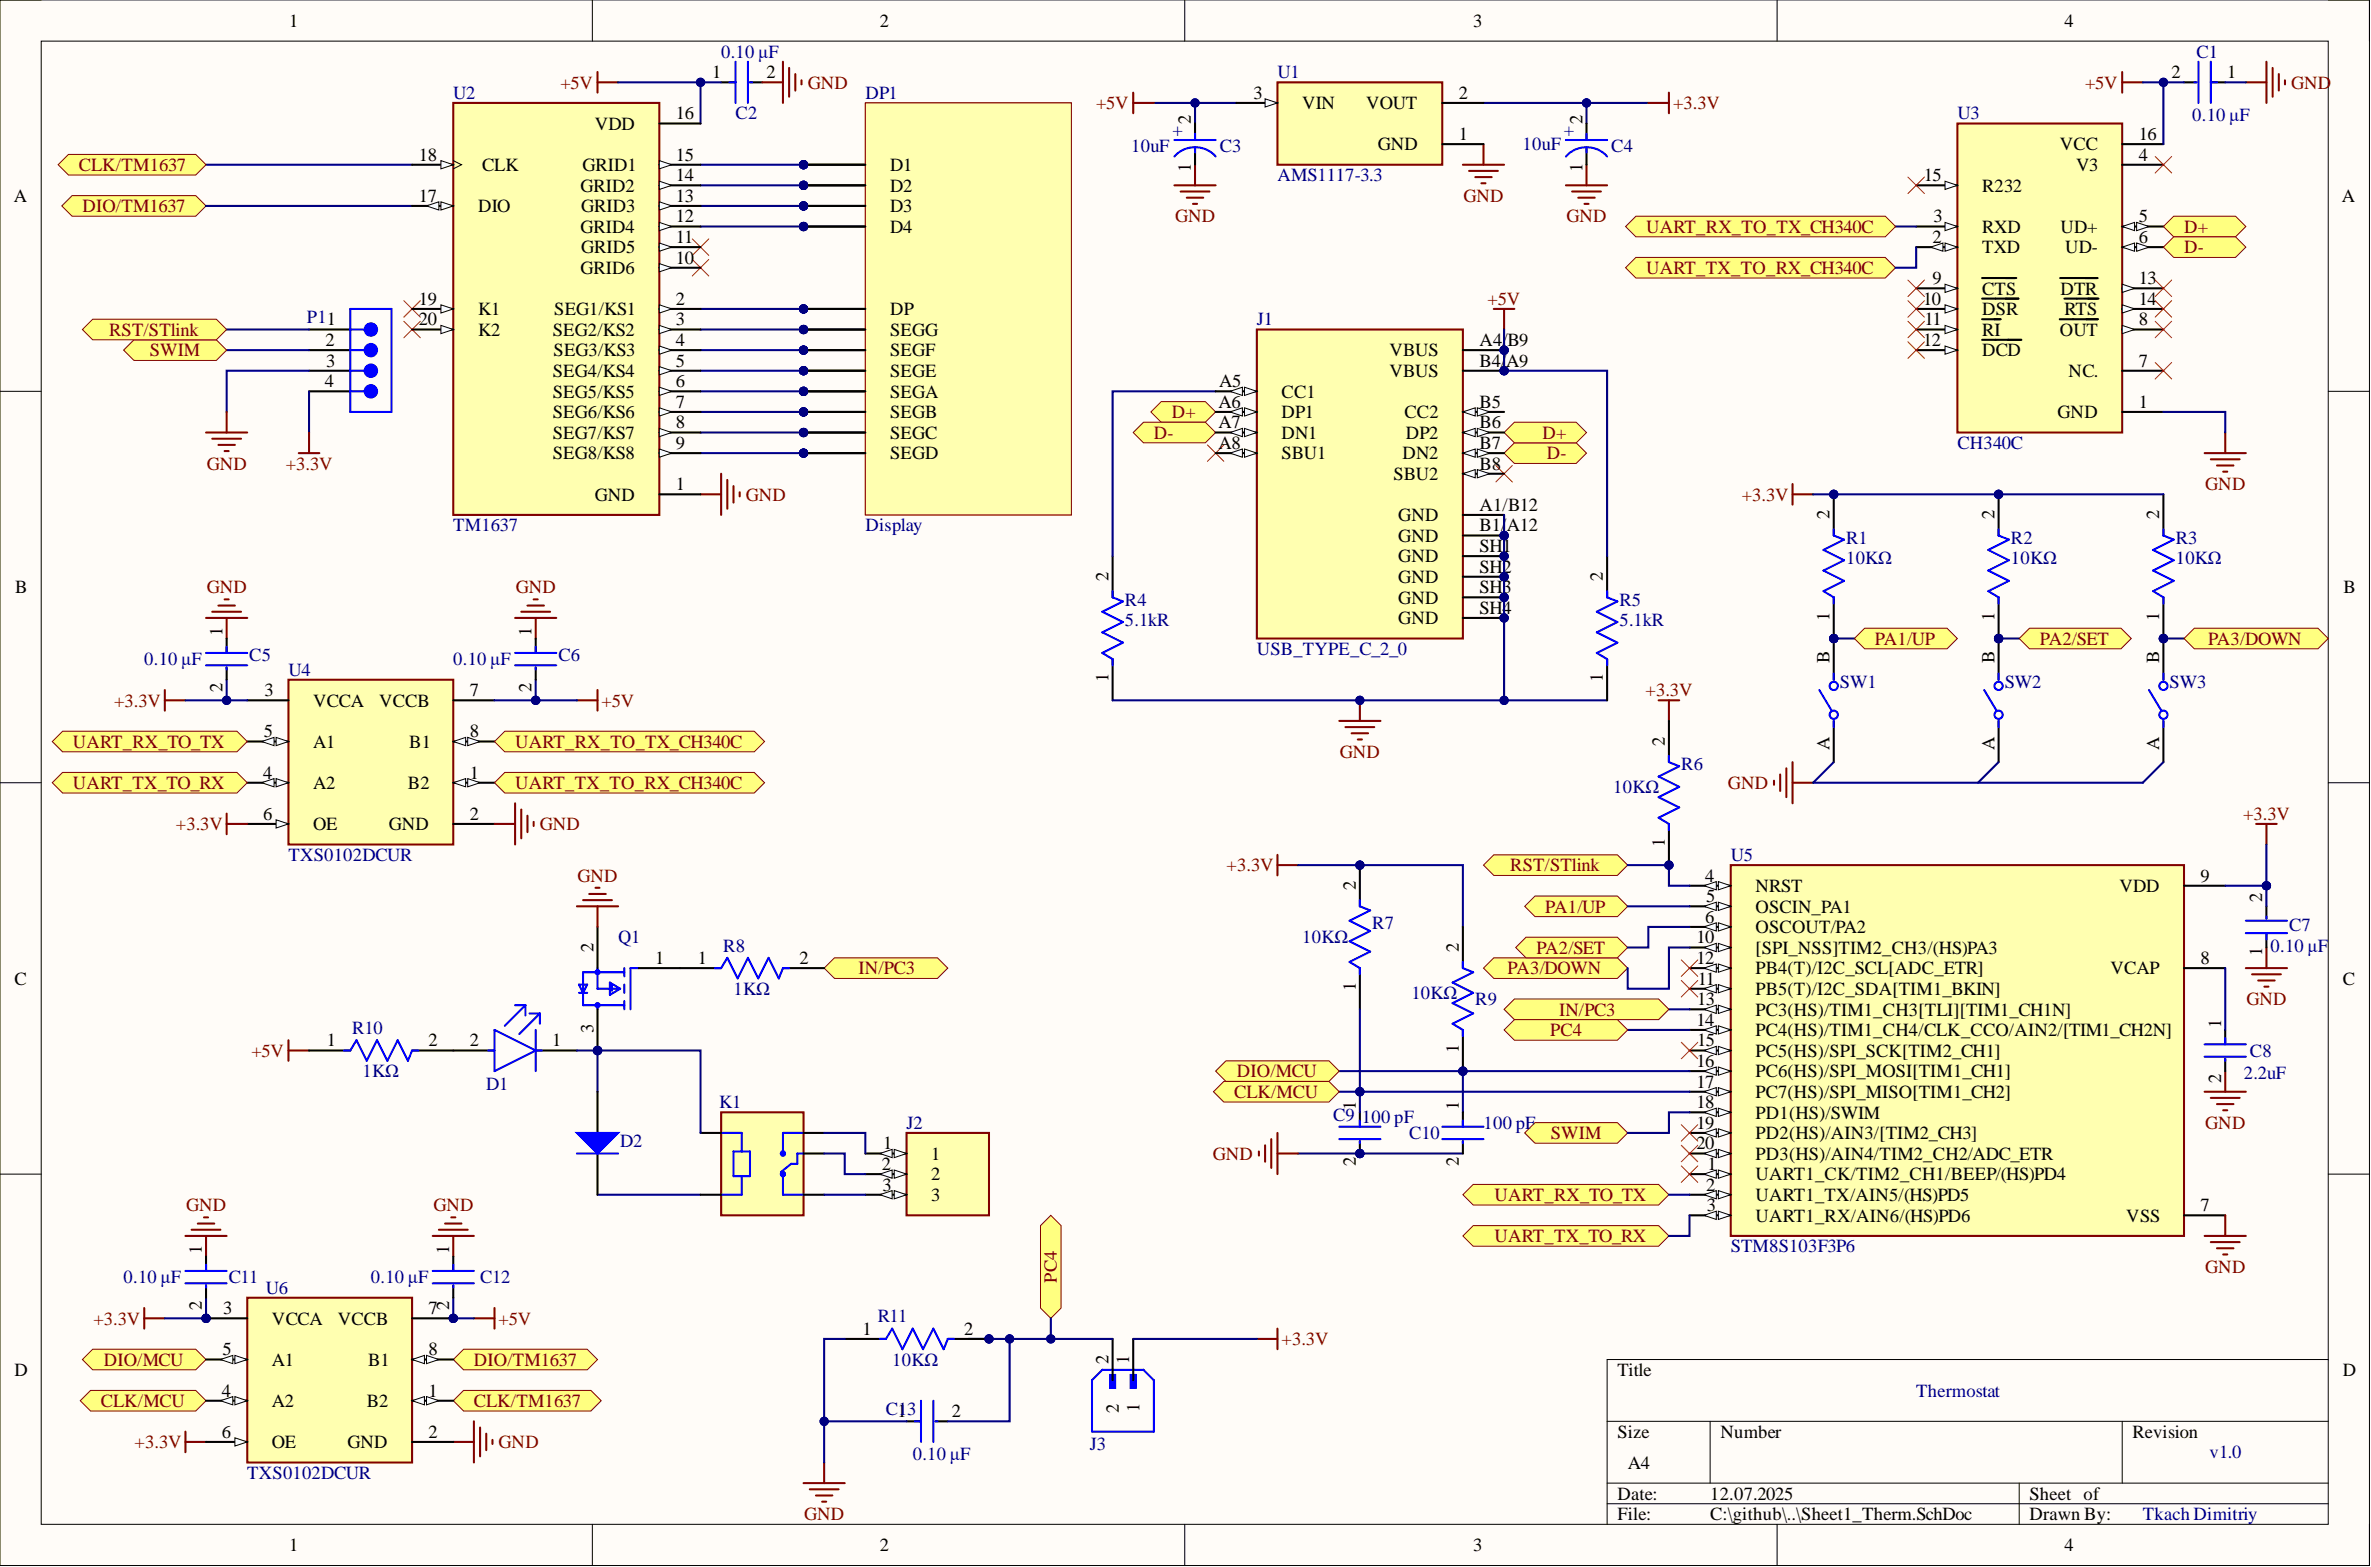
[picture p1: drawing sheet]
<svg xmlns="http://www.w3.org/2000/svg" width="292mm" height="193mm" viewBox="0 0 292 193" stroke-linecap="round" stroke-linejoin="round" font-family="sans-serif">
<defs><g id="words">
<g font-size="2.3">
<text x="35.6" y="3.3">1</text>
<text x="108.4" y="3.3">2</text>
<text x="181.5" y="3.3">3</text>
<text x="254.3" y="3.3">4</text>
<text x="87.7" y="9.6">1</text>
<text x="94.4" y="9.6">2</text>
<text x="267.5" y="9.6">2</text>
<text x="274.4" y="9.6">1</text>
<text x="73.3" y="16">VDD</text>
<text x="83.3" y="14.7">16</text>
<text x="146.7" y="15.2" transform="rotate(-90 146.7 15.2)">2</text>
<text x="154.4" y="12.2">3</text>
<text x="160.4" y="13.4">VIN</text>
<text x="168.3" y="13.4">VOUT</text>
<text x="179.7" y="12.2">2</text>
<text x="179.7" y="17.2">1</text>
<text x="194.9" y="15.2" transform="rotate(-90 194.9 15.2)">2</text>
<text x="263.5" y="17.2">16</text>
<text x="51.6" y="19.8">18</text>
<text x="59.4" y="21">CLK</text>
<text x="71.5" y="23.6">GRID2</text>
<text x="71.8" y="21">GRID1</text>
<text x="83.3" y="19.8">15</text>
<text x="83.3" y="22.3">14</text>
<text x="109.7" y="21">D1</text>
<text x="109.7" y="23.6">D2</text>
<text x="146.7" y="21.1" transform="rotate(-90 146.7 21.1)">1</text>
<text x="169.7" y="18.5">GND</text>
<text x="194.9" y="21.1" transform="rotate(-90 194.9 21.1)">1</text>
<text x="237" y="22.3">15</text>
<text x="244.2" y="23.6">R232</text>
<text x="253.7" y="18.5">VCC</text>
<text x="255.8" y="21">V3</text>
<text x="263.5" y="19.8">4</text>
<text x="1.7" y="24.9">A</text>
<text x="51.6" y="24.9">17</text>
<text x="58.9" y="26.1">DIO</text>
<text x="71.5" y="28.7">GRID4</text>
<text x="71.6" y="26.1">GRID3</text>
<text x="83.3" y="24.9">13</text>
<text x="83.3" y="27.4">12</text>
<text x="83.3" y="29.9">11</text>
<text x="109.7" y="26.1">D3</text>
<text x="109.7" y="28.7">D4</text>
<text x="238.1" y="29.9">2</text>
<text x="238.2" y="27.4">3</text>
<text x="244.2" y="28.7">RXD</text>
<text x="253.8" y="28.7">UD+</text>
<text x="263.5" y="27.4">5</text>
<text x="263.5" y="29.9">6</text>
<text x="288.5" y="24.9">A</text>
<text x="71.5" y="33.7">GRID6</text>
<text x="71.6" y="31.2">GRID5</text>
<text x="83.3" y="32.5">10</text>
<text x="238.1" y="35">9</text>
<text x="244.2" y="31.2">TXD</text>
<text x="254.4" y="31.2">UD-</text>
<text x="263.5" y="35">13</text>
<text x="51.6" y="37.5">19</text>
<text x="51.6" y="40.1">20</text>
<text x="58.9" y="38.8">K1</text>
<text x="58.9" y="41.3">K2</text>
<text x="68.1" y="41.3">SEG2/KS2</text>
<text x="68.3" y="38.8">SEG1/KS1</text>
<text x="83.3" y="37.5">2</text>
<text x="83.3" y="40.1">3</text>
<text x="109.7" y="38.8">DP</text>
<text x="109.7" y="41.3">SEGG</text>
<text x="236.9" y="37.5">10</text>
<text x="237.1" y="40.1">11</text>
<text x="244.2" y="36.3">CTS</text>
<text x="244.2" y="38.8">DSR</text>
<text x="244.2" y="41.3">RI</text>
<text x="253.7" y="41.3">OUT</text>
<text x="253.8" y="36.3">DTR</text>
<text x="254.3" y="38.8">RTS</text>
<text x="263.5" y="37.5">14</text>
<text x="263.5" y="40.1">8</text>
<text x="40" y="47.7">4</text>
<text x="40.1" y="42.6">2</text>
<text x="40.2" y="45.1">3</text>
<text x="68.1" y="46.4">SEG4/KS4</text>
<text x="68.2" y="43.9">SEG3/KS3</text>
<text x="83.3" y="42.6">4</text>
<text x="83.3" y="45.1">5</text>
<text x="83.3" y="47.7">6</text>
<text x="109.7" y="43.9">SEGF</text>
<text x="109.7" y="46.4">SEGE</text>
<text x="150.2" y="47.7">A5</text>
<text x="171.2" y="43.9">VBUS</text>
<text x="171.2" y="46.4">VBUS</text>
<text x="182.3" y="42.6">A4/</text>
<text x="182.3" y="45.1">B4/</text>
<text x="185.5" y="45.1">A9</text>
<text x="185.7" y="42.6">B9</text>
<text x="236.9" y="42.6">12</text>
<text x="244.2" y="43.9">DCD</text>
<text x="254.8" y="46.4">NC.</text>
<text x="263.5" y="45.1">7</text>
<text x="68.1" y="49">SEG5/KS5</text>
<text x="68.1" y="51.5">SEG6/KS6</text>
<text x="83.3" y="50.2">7</text>
<text x="83.3" y="52.8">8</text>
<text x="109.7" y="49">SEGA</text>
<text x="109.7" y="51.5">SEGB</text>
<text x="150.1" y="50.2">A6</text>
<text x="150.1" y="52.8">A7</text>
<text x="157.9" y="49">CC1</text>
<text x="157.9" y="51.5">DP1</text>
<text x="173" y="51.5">CC2</text>
<text x="182.3" y="50.2">B5</text>
<text x="182.3" y="52.8">B6</text>
<text x="253.5" y="51.5">GND</text>
<text x="263.5" y="50.2">1</text>
<text x="68.1" y="54">SEG7/KS7</text>
<text x="68.1" y="56.6">SEG8/KS8</text>
<text x="83.3" y="55.3">9</text>
<text x="109.7" y="54">SEGC</text>
<text x="109.7" y="56.6">SEGD</text>
<text x="150.1" y="55.3">A8</text>
<text x="157.9" y="54">DN1</text>
<text x="157.9" y="56.6">SBU1</text>
<text x="171.7" y="59.1">SBU2</text>
<text x="172.8" y="56.6">DN2</text>
<text x="173.2" y="54">DP2</text>
<text x="182.3" y="55.3">B7</text>
<text x="182.3" y="57.8">B8</text>
<text x="73.3" y="61.6">GND</text>
<text x="83.3" y="60.4">1</text>
<text x="172.3" y="64.2">GND</text>
<text x="182.3" y="62.9">A1/B12</text>
<text x="182.3" y="65.4">B1/</text>
<text x="185.6" y="65.4">A12</text>
<text x="225.4" y="63.9" transform="rotate(-90 225.4 63.9)">2</text>
<text x="245.7" y="63.9" transform="rotate(-90 245.7 63.9)">2</text>
<text x="266" y="63.9" transform="rotate(-90 266 63.9)">2</text>
<text x="136.6" y="71.5" transform="rotate(-90 136.6 71.5)">2</text>
<text x="172.3" y="66.7">GND</text>
<text x="172.3" y="69.2">GND</text>
<text x="172.3" y="71.8">GND</text>
<text x="182.3" y="68">SH1</text>
<text x="182.3" y="70.5">SH2</text>
<text x="197.5" y="71.5" transform="rotate(-90 197.5 71.5)">2</text>
<text x="1.9" y="73.1">B</text>
<text x="172.3" y="74.3">GND</text>
<text x="172.3" y="76.9">GND</text>
<text x="182.3" y="73.1">SH3</text>
<text x="182.3" y="75.6">SH4</text>
<text x="225.4" y="76.4" transform="rotate(-90 225.4 76.4)">1</text>
<text x="245.7" y="76.4" transform="rotate(-90 245.7 76.4)">1</text>
<text x="266" y="76.4" transform="rotate(-90 266 76.4)">1</text>
<text x="288.7" y="73.1">B</text>
<text x="27.4" y="78.4" transform="rotate(-90 27.4 78.4)">1</text>
<text x="65.5" y="78.4" transform="rotate(-90 65.5 78.4)">1</text>
<text x="225.4" y="81.7" transform="rotate(-90 225.4 81.7)">B</text>
<text x="245.7" y="81.7" transform="rotate(-90 245.7 81.7)">B</text>
<text x="266" y="81.7" transform="rotate(-90 266 81.7)">B</text>
<text x="27.4" y="85.2" transform="rotate(-90 27.4 85.2)">2</text>
<text x="32.6" y="85.7">3</text>
<text x="38.6" y="87">VCCA</text>
<text x="46.7" y="87">VCCB</text>
<text x="57.9" y="85.7">7</text>
<text x="65.5" y="85.2" transform="rotate(-90 65.5 85.2)">2</text>
<text x="136.6" y="84" transform="rotate(-90 136.6 84)">1</text>
<text x="197.5" y="84" transform="rotate(-90 197.5 84)">1</text>
<text x="32.4" y="95.9">4</text>
<text x="32.5" y="90.8">5</text>
<text x="38.6" y="92.1">A1</text>
<text x="50.4" y="92.1">B1</text>
<text x="57.9" y="90.8">8</text>
<text x="57.9" y="95.9">1</text>
<text x="205.1" y="91.8" transform="rotate(-90 205.1 91.8)">2</text>
<text x="225.4" y="92.4" transform="rotate(-90 225.4 92.4)">A</text>
<text x="245.7" y="92.4" transform="rotate(-90 245.7 92.4)">A</text>
<text x="266" y="92.4" transform="rotate(-90 266 92.4)">A</text>
<text x="32.4" y="101">6</text>
<text x="38.6" y="97.2">A2</text>
<text x="50.3" y="97.2">B2</text>
<text x="57.9" y="101">2</text>
<text x="38.6" y="102.2">OE</text>
<text x="47.9" y="102.2">GND</text>
<text x="205.1" y="104.3" transform="rotate(-90 205.1 104.3)">1</text>
<text x="167" y="109.6" transform="rotate(-90 167 109.6)">2</text>
<text x="210.1" y="108.6">4</text>
<text x="210.1" y="113.6">6</text>
<text x="210.2" y="111.1">5</text>
<text x="216.3" y="109.8">NRST</text>
<text x="216.3" y="112.4">OSCIN_PA1</text>
<text x="261.1" y="109.8">VDD</text>
<text x="271.1" y="108.6">9</text>
<text x="278.7" y="111.1" transform="rotate(-90 278.7 111.1)">2</text>
<text x="73.1" y="117.2" transform="rotate(-90 73.1 117.2)">2</text>
<text x="80.7" y="118.7">1</text>
<text x="86" y="118.7">1</text>
<text x="98.5" y="118.7">2</text>
<text x="179.7" y="117.2" transform="rotate(-90 179.7 117.2)">2</text>
<text x="209" y="116.2">10</text>
<text x="209" y="118.7">12</text>
<text x="216.3" y="114.9">OSCOUT/PA2</text>
<text x="216.3" y="117.4">[SPI_NSS]TIM2_CH3/(HS)PA3</text>
<text x="216.3" y="120">PB4(T)/I2C_SCL[ADC_ETR]</text>
<text x="260" y="120">VCAP</text>
<text x="271.1" y="118.7">8</text>
<text x="278.7" y="117.8" transform="rotate(-90 278.7 117.8)">1</text>
<text x="1.8" y="121.3">C</text>
<text x="167" y="122.1" transform="rotate(-90 167 122.1)">1</text>
<text x="209.1" y="123.8">13</text>
<text x="209.2" y="121.3">11</text>
<text x="216.3" y="122.5">PB5(T)/I2C_SDA[TIM1_BKIN]</text>
<text x="216.3" y="125.1">PC3(HS)/TIM1_CH3[TLI][TIM1_CH1N]</text>
<text x="288.6" y="121.3">C</text>
<text x="40.3" y="128.9">1</text>
<text x="52.8" y="128.9">2</text>
<text x="57.9" y="128.9">2</text>
<text x="68" y="128.9">1</text>
<text x="73.1" y="127.3" transform="rotate(-90 73.1 127.3)">3</text>
<text x="179.7" y="129.7" transform="rotate(-90 179.7 129.7)">1</text>
<text x="209" y="126.3">14</text>
<text x="209" y="131.4">16</text>
<text x="209.1" y="128.9">15</text>
<text x="216.3" y="127.6">PC4(HS)/TIM1_CH4/CLK_CCO/AIN2/[TIM1_CH2N]</text>
<text x="216.3" y="130.1">PC5(HS)/SPI_SCK[TIM2_CH1]</text>
<text x="273.6" y="126.6" transform="rotate(-90 273.6 126.6)">1</text>
<text x="167" y="136.7" transform="rotate(-90 167 136.7)">1</text>
<text x="179.7" y="136.7" transform="rotate(-90 179.7 136.7)">1</text>
<text x="209" y="133.9">17</text>
<text x="209" y="136.5">18</text>
<text x="216.3" y="132.7">PC6(HS)/SPI_MOSI[TIM1_CH1]</text>
<text x="216.3" y="135.2">PC7(HS)/SPI_MISO[TIM1_CH2]</text>
<text x="216.3" y="137.7">PD1(HS)/SWIM</text>
<text x="273.6" y="133.4" transform="rotate(-90 273.6 133.4)">2</text>
<text x="108.8" y="141.5">1</text>
<text x="114.7" y="142.8">1</text>
<text x="167" y="143.6" transform="rotate(-90 167 143.6)">2</text>
<text x="179.7" y="143.6" transform="rotate(-90 179.7 143.6)">2</text>
<text x="209" y="139">19</text>
<text x="209" y="141.5">20</text>
<text x="216.3" y="140.3">PD2(HS)/AIN3/[TIM2_CH3]</text>
<text x="216.3" y="142.8">PD3(HS)/AIN4/TIM2_CH2/ADC_ETR</text>
<text x="108.6" y="144.1">2</text>
<text x="108.7" y="146.6">3</text>
<text x="114.7" y="145.3">2</text>
<text x="114.7" y="147.9">3</text>
<text x="210.2" y="146.6">2</text>
<text x="210.3" y="149.2">3</text>
<text x="210.3" y="144.1">1</text>
<text x="216.3" y="145.3">UART1_CK/TIM2_CH1/BEEP/(HS)PD4</text>
<text x="216.3" y="147.9">UART1_TX/AIN5/(HS)PD5</text>
<text x="271.1" y="149.2">7</text>
<text x="24.9" y="154.5" transform="rotate(-90 24.9 154.5)">1</text>
<text x="55.3" y="154.5" transform="rotate(-90 55.3 154.5)">1</text>
<text x="216.3" y="150.4">UART1_RX/AIN6/(HS)PD6</text>
<text x="262" y="150.4">VSS</text>
<text x="24.9" y="161.3" transform="rotate(-90 24.9 161.3)">2</text>
<text x="27.5" y="161.8">3</text>
<text x="52.8" y="161.8">7</text>
<text x="55.3" y="161.3" transform="rotate(-90 55.3 161.3)">2</text>
<text x="27.4" y="166.9">5</text>
<text x="33.5" y="163.1">VCCA</text>
<text x="41.6" y="163.1">VCCB</text>
<text x="52.8" y="166.9">8</text>
<text x="106.3" y="164.4">1</text>
<text x="118.8" y="164.4">2</text>
<text x="136.6" y="167.9" transform="rotate(-90 136.6 167.9)">2</text>
<text x="139.1" y="167.9" transform="rotate(-90 139.1 167.9)">1</text>
<text x="1.8" y="169.4">D</text>
<text x="27.3" y="172">4</text>
<text x="33.5" y="168.2">A1</text>
<text x="33.5" y="173.3">A2</text>
<text x="45.2" y="173.3">B2</text>
<text x="45.4" y="168.2">B1</text>
<text x="52.8" y="172">1</text>
<text x="140.4" y="173.8" transform="rotate(-90 140.4 173.8)">1</text>
<text x="199.3" y="169.4">Title</text>
<text x="288.6" y="169.4">D</text>
<text x="27.3" y="177.1">6</text>
<text x="33.5" y="178.3">OE</text>
<text x="42.8" y="178.3">GND</text>
<text x="52.8" y="177.1">2</text>
<text x="110.6" y="174.5">1</text>
<text x="117.3" y="174.5">2</text>
<text x="137.8" y="174" transform="rotate(-90 137.8 174)">2</text>
<text x="199.3" y="177.1">Size</text>
<text x="212" y="177.1">Number</text>
<text x="262.7" y="177.1">Revision</text>
<text x="199.3" y="184.7">Date:</text>
<text x="200.5" y="180.9">A4</text>
<text x="210.7" y="184.7">12.07.2025</text>
<text x="250" y="184.7">Sheet of</text>
<text x="35.6" y="191">1</text>
<text x="108.4" y="191">2</text>
<text x="181.5" y="191">3</text>
<text x="199.3" y="187.2">File:</text>
<text x="210.7" y="187.2">C:\github\..\Sheet1_Therm.SchDoc</text>
<text x="250" y="187.2">Drawn By:</text>
<text x="254.3" y="191">4</text>
</g>
<g font-size="2.3" fill="#800000">
<text x="69" y="10.9">+5V</text>
<text x="99.5" y="10.9">GND</text>
<text x="256.9" y="10.9">+5V</text>
<text x="282.3" y="10.9">GND</text>
<text x="135" y="13.4">+5V</text>
<text x="206.1" y="13.4">+3.3V</text>
<text x="9.7" y="21">CLK/TM1637</text>
<text x="10.2" y="26.1">DIO/TM1637</text>
<text x="144.8" y="27.4">GND</text>
<text x="180.3" y="24.9">GND</text>
<text x="193" y="27.4">GND</text>
<text x="202.8" y="28.7">UART_RX_TO_TX_CH340C</text>
<text x="269.1" y="28.7">D+</text>
<text x="202.8" y="33.7">UART_TX_TO_RX_CH340C</text>
<text x="269.1" y="31.2">D-</text>
<text x="13.5" y="41.3">RST/STlink</text>
<text x="183.3" y="37.5">+5V</text>
<text x="18.4" y="43.9">SWIM</text>
<text x="144.3" y="51.5">D+</text>
<text x="25.5" y="57.8">GND</text>
<text x="35.2" y="57.8">+3.3V</text>
<text x="142.1" y="54">D-</text>
<text x="190" y="54">D+</text>
<text x="190.5" y="56.6">D-</text>
<text x="91.9" y="61.6">GND</text>
<text x="214.6" y="61.6">+3.3V</text>
<text x="271.7" y="60.4">GND</text>
<text x="25.5" y="73.1">GND</text>
<text x="63.5" y="73.1">GND</text>
<text x="231" y="79.4">PA1/UP</text>
<text x="251.3" y="79.4">PA2/SET</text>
<text x="272" y="79.4">PA3/DOWN</text>
<text x="14" y="87">+3.3V</text>
<text x="74.1" y="87">+5V</text>
<text x="202.7" y="85.7">+3.3V</text>
<text x="9" y="92.1">UART_RX_TO_TX</text>
<text x="63.5" y="92.1">UART_RX_TO_TX_CH340C</text>
<text x="165.1" y="93.3">GND</text>
<text x="9" y="97.2">UART_TX_TO_RX</text>
<text x="63.5" y="97.2">UART_TX_TO_RX_CH340C</text>
<text x="212.9" y="97.2">GND</text>
<text x="276.3" y="101">+3.3V</text>
<text x="21.7" y="102.2">+3.3V</text>
<text x="66.5" y="102.2">GND</text>
<text x="151.1" y="107.3">+3.3V</text>
<text x="186.1" y="107.3">RST/STlink</text>
<text x="71.2" y="108.6">GND</text>
<text x="190.4" y="112.4">PA1/UP</text>
<text x="105.8" y="120">IN/PC3</text>
<text x="185.7" y="120">PA3/DOWN</text>
<text x="189.3" y="117.4">PA2/SET</text>
<text x="192.1" y="125.1">IN/PC3</text>
<text x="276.8" y="123.8">GND</text>
<text x="31" y="130.1">+5V</text>
<text x="191" y="127.6">PC4</text>
<text x="152" y="135.2">CLK/MCU</text>
<text x="152.4" y="132.7">DIO/MCU</text>
<text x="149.4" y="142.8">GND</text>
<text x="191.1" y="140.3">SWIM</text>
<text x="271.7" y="139">GND</text>
<text x="22.9" y="149.2">GND</text>
<text x="53.4" y="149.2">GND</text>
<text x="184.1" y="147.9">UART_RX_TO_TX</text>
<text x="184.1" y="153">UART_TX_TO_RX</text>
<text x="130.2" y="157.9" transform="rotate(-90 130.2 157.9)">PC4</text>
<text x="271.7" y="156.8">GND</text>
<text x="11.5" y="163.1">+3.3V</text>
<text x="61.4" y="163.1">+5V</text>
<text x="157.9" y="165.6">+3.3V</text>
<text x="12.4" y="173.3">CLK/MCU</text>
<text x="12.8" y="168.2">DIO/MCU</text>
<text x="58.4" y="168.2">DIO/TM1637</text>
<text x="58.4" y="173.3">CLK/TM1637</text>
<text x="16.6" y="178.3">+3.3V</text>
<text x="61.4" y="178.3">GND</text>
<text x="99.1" y="187.2">GND</text>
</g>
<g font-size="2.3" fill="#000080">
<text x="88.8" y="7.1">0.10 μF</text>
<text x="157.4" y="9.6">U1</text>
<text x="270.6" y="7.1">C1</text>
<text x="55.8" y="12.2">U2</text>
<text x="90.6" y="14.7">C2</text>
<text x="106.6" y="12.2">DP1</text>
<text x="144.4" y="16.7">+</text>
<text x="192.7" y="16.7">+</text>
<text x="241.1" y="14.7">U3</text>
<text x="270.1" y="15">0.10 μF</text>
<text x="139.4" y="18.8">10uF</text>
<text x="150.3" y="18.8">C3</text>
<text x="157.4" y="22.3">AMS1117-3.3</text>
<text x="187.6" y="18.5">10uF</text>
<text x="198.5" y="18.8">C4</text>
<text x="37.8" y="39.8">P11</text>
<text x="154.8" y="40.1">J1</text>
<text x="241.1" y="55.3">CH340C</text>
<text x="55.8" y="65.4">TM1637</text>
<text x="106.6" y="65.4">Display</text>
<text x="227.4" y="69.5">10KΩ</text>
<text x="227.4" y="67">R1</text>
<text x="247.7" y="69.5">10KΩ</text>
<text x="247.7" y="67">R2</text>
<text x="268" y="69.5">10KΩ</text>
<text x="268" y="67">R3</text>
<text x="138.6" y="77.1">5.1kR</text>
<text x="138.6" y="74.6">R4</text>
<text x="199.5" y="77.1">5.1kR</text>
<text x="199.5" y="74.6">R5</text>
<text x="17.8" y="81.9">0.10 μF</text>
<text x="30.7" y="81.4">C5</text>
<text x="35.5" y="83.2">U4</text>
<text x="55.8" y="81.9">0.10 μF</text>
<text x="68.8" y="81.4">C6</text>
<text x="154.8" y="80.7">USB_TYPE_C_2_0</text>
<text x="226.7" y="84.7">SW1</text>
<text x="247" y="84.7">SW2</text>
<text x="267.3" y="84.7">SW3</text>
<text x="207.1" y="94.9">R6</text>
<text x="198.8" y="97.7">10KΩ</text>
<text x="35.5" y="106">TXS0102DCUR</text>
<text x="213.2" y="106">U5</text>
<text x="76.2" y="116.2">Q1</text>
<text x="89.1" y="117.2">R8</text>
<text x="160.4" y="116.2">10KΩ</text>
<text x="169.1" y="114.4">R7</text>
<text x="279.7" y="117.2">0.10 μF</text>
<text x="282" y="114.7">C7</text>
<text x="90.4" y="122.5">1KΩ</text>
<text x="173.9" y="123">10KΩ</text>
<text x="181.7" y="123.8">R9</text>
<text x="43.4" y="127.3">R10</text>
<text x="277.2" y="130.1">C8</text>
<text x="44.7" y="132.7">1KΩ</text>
<text x="59.9" y="134.2">D1</text>
<text x="88.6" y="136.5">K1</text>
<text x="164.2" y="138">C9</text>
<text x="276.4" y="132.9">2.2uF</text>
<text x="76.4" y="141.3">D2</text>
<text x="111.7" y="139">J2</text>
<text x="167.8" y="138.2">100 pF</text>
<text x="173.6" y="140.3">C10</text>
<text x="182.8" y="139">100 pF</text>
<text x="213.2" y="154.2">STM8S103F3P6</text>
<text x="15.2" y="158">0.10 μF</text>
<text x="28.2" y="158">C11</text>
<text x="32.7" y="159.3">U6</text>
<text x="45.7" y="158">0.10 μF</text>
<text x="59.1" y="158">C12</text>
<text x="108.1" y="162.9">R11</text>
<text x="109.9" y="168.2">10KΩ</text>
<text x="236.1" y="172">Thermostat</text>
<text x="109.1" y="174.3">C13</text>
<text x="112.4" y="179.9">0.10 μF</text>
<text x="134.3" y="178.6">J3</text>
<text x="272.2" y="179.6">v1.0</text>
<text x="30.5" y="182.1">TXS0102DCUR</text>
<text x="264" y="187.2">Tkach Dimitriy</text>
</g>
</g></defs>
<path d="M0 0h291.9v192.8h-291.9z" fill-rule="evenodd" fill="#fffcf8"/>
<path d="M0 0h291.9v192.8h-291.9z" fill="none" stroke="#000" stroke-width=".12"/>
<path d="M5.1 5.1h281.7v182.6h-281.7z" fill-rule="evenodd" fill="#fffcf8"/>
<g fill="none" stroke="#000" stroke-width=".12">
<path d="M0 0h5.1M73 0v5.1M146 0v5.1M218.9 0v5.1M286.8 0h5.1v5.1M5.1 5.1h281.7v182.6h-281.7zM0 48.2h5.1M286.8 48.2h5.1M0 96.4h5.1M286.8 96.4h5.1M0 144.6h5.1M286.8 144.6h5.1"/>
<path d="M198 175h88.8M210.7 175v7.6M261.4 175v7.6M286.8 167.4h-88.8v20.3M73 187.7v5.1M146 187.7v5.1M198 182.6h88.8M198 185.2h88.8M218.9 187.7v5.1M248.8 182.6v5.1M291.9 187.7v5.1"/>
</g>
<path d="M213.2 106.5h55.9v45.7h-55.9z" fill-rule="evenodd" fill="#ffffb0"/>
<path d="M213.2 106.5h55.9v45.7h-55.9z" fill="none" stroke="#800000" stroke-width=".25"/>
<path d="M208.1 109.1h5.1" fill="none" stroke="#000" stroke-width=".25"/>
<path d="M211.7 108.6l1.5 .5-1.5 .5z" fill="#f8fcff"/>
<path d="M211.7 108.6l1.5 .5-1.5 .5z" fill="none" stroke="#000" stroke-width=".12"/>
<path d="M209.9 109.1l1.5-.5v1z" fill="#f8fcff"/>
<path d="M209.9 109.1l1.5-.5v1z" fill="none" stroke="#000" stroke-width=".12"/>
<path d="M208.1 111.6h5.1" fill="none" stroke="#000" stroke-width=".25"/>
<path d="M211.7 111.1l1.5 .5-1.5 .5z" fill="#f8fcff"/>
<path d="M211.7 111.1l1.5 .5-1.5 .5z" fill="none" stroke="#000" stroke-width=".12"/>
<path d="M209.9 111.6l1.5-.5v1z" fill="#f8fcff"/>
<path d="M209.9 111.6l1.5-.5v1z" fill="none" stroke="#000" stroke-width=".12"/>
<path d="M208.1 114.1h5.1" fill="none" stroke="#000" stroke-width=".25"/>
<path d="M211.7 113.6l1.5 .5-1.5 .6z" fill="#f8fcff"/>
<path d="M211.7 113.6l1.5 .5-1.5 .6z" fill="none" stroke="#000" stroke-width=".12"/>
<path d="M209.9 114.1l1.5-.5v1.1z" fill="#f8fcff"/>
<path d="M209.9 114.1l1.5-.5v1.1z" fill="none" stroke="#000" stroke-width=".12"/>
<path d="M208.1 116.7h5.1" fill="none" stroke="#000" stroke-width=".25"/>
<path d="M211.7 116.2l1.5 .5-1.5 .5z" fill="#f8fcff"/>
<path d="M211.7 116.2l1.5 .5-1.5 .5z" fill="none" stroke="#000" stroke-width=".12"/>
<path d="M209.9 116.7l1.5-.5v1z" fill="#f8fcff"/>
<path d="M209.9 116.7l1.5-.5v1z" fill="none" stroke="#000" stroke-width=".12"/>
<path d="M208.1 119.2h5.1" fill="none" stroke="#000" stroke-width=".25"/>
<path d="M211.7 118.7l1.5 .5-1.5 .5z" fill="#f8fcff"/>
<path d="M211.7 118.7l1.5 .5-1.5 .5z" fill="none" stroke="#000" stroke-width=".12"/>
<path d="M209.9 119.2l1.5-.5v1z" fill="#f8fcff"/>
<path d="M209.9 119.2l1.5-.5v1z" fill="none" stroke="#000" stroke-width=".12"/>
<path d="M208.1 121.8h5.1" fill="none" stroke="#000" stroke-width=".25"/>
<path d="M211.7 121.3l1.5 .5-1.5 .5z" fill="#f8fcff"/>
<path d="M211.7 121.3l1.5 .5-1.5 .5z" fill="none" stroke="#000" stroke-width=".12"/>
<path d="M209.9 121.8l1.5-.5v1z" fill="#f8fcff"/>
<path d="M209.9 121.8l1.5-.5v1z" fill="none" stroke="#000" stroke-width=".12"/>
<path d="M208.1 124.3h5.1" fill="none" stroke="#000" stroke-width=".25"/>
<path d="M211.7 123.8l1.5 .5-1.5 .5z" fill="#f8fcff"/>
<path d="M211.7 123.8l1.5 .5-1.5 .5z" fill="none" stroke="#000" stroke-width=".12"/>
<path d="M209.9 124.3l1.5-.5v1z" fill="#f8fcff"/>
<path d="M209.9 124.3l1.5-.5v1z" fill="none" stroke="#000" stroke-width=".12"/>
<path d="M208.1 126.8h5.1" fill="none" stroke="#000" stroke-width=".25"/>
<path d="M211.7 126.3l1.5 .5-1.5 .5z" fill="#f8fcff"/>
<path d="M211.7 126.3l1.5 .5-1.5 .5z" fill="none" stroke="#000" stroke-width=".12"/>
<path d="M209.9 126.8l1.5-.5v1z" fill="#f8fcff"/>
<path d="M209.9 126.8l1.5-.5v1z" fill="none" stroke="#000" stroke-width=".12"/>
<path d="M208.1 129.4h5.1" fill="none" stroke="#000" stroke-width=".25"/>
<path d="M211.7 128.9l1.5 .5-1.5 .5z" fill="#f8fcff"/>
<path d="M211.7 128.9l1.5 .5-1.5 .5z" fill="none" stroke="#000" stroke-width=".12"/>
<path d="M209.9 129.4l1.5-.5v1z" fill="#f8fcff"/>
<path d="M209.9 129.4l1.5-.5v1z" fill="none" stroke="#000" stroke-width=".12"/>
<path d="M208.1 131.9h5.1" fill="none" stroke="#000" stroke-width=".25"/>
<path d="M211.7 131.4l1.5 .5-1.5 .5z" fill="#f8fcff"/>
<path d="M211.7 131.4l1.5 .5-1.5 .5z" fill="none" stroke="#000" stroke-width=".12"/>
<path d="M209.9 131.9l1.5-.5v1z" fill="#f8fcff"/>
<path d="M209.9 131.9l1.5-.5v1z" fill="none" stroke="#000" stroke-width=".12"/>
<path d="M208.1 134.4h5.1" fill="none" stroke="#000" stroke-width=".25"/>
<path d="M211.7 133.9l1.5 .5-1.5 .5z" fill="#f8fcff"/>
<path d="M211.7 133.9l1.5 .5-1.5 .5z" fill="none" stroke="#000" stroke-width=".12"/>
<path d="M209.9 134.4l1.5-.5v1z" fill="#f8fcff"/>
<path d="M209.9 134.4l1.5-.5v1z" fill="none" stroke="#000" stroke-width=".12"/>
<path d="M208.1 137h5.1" fill="none" stroke="#000" stroke-width=".25"/>
<path d="M211.7 136.5l1.5 .5-1.5 .5z" fill="#f8fcff"/>
<path d="M211.7 136.5l1.5 .5-1.5 .5z" fill="none" stroke="#000" stroke-width=".12"/>
<path d="M209.9 137l1.5-.5v1z" fill="#f8fcff"/>
<path d="M209.9 137l1.5-.5v1z" fill="none" stroke="#000" stroke-width=".12"/>
<path d="M208.1 139.5h5.1" fill="none" stroke="#000" stroke-width=".25"/>
<path d="M211.7 139l1.5 .5-1.5 .5z" fill="#f8fcff"/>
<path d="M211.7 139l1.5 .5-1.5 .5z" fill="none" stroke="#000" stroke-width=".12"/>
<path d="M209.9 139.5l1.5-.5v1z" fill="#f8fcff"/>
<path d="M209.9 139.5l1.5-.5v1z" fill="none" stroke="#000" stroke-width=".12"/>
<path d="M208.1 142.1h5.1" fill="none" stroke="#000" stroke-width=".25"/>
<path d="M211.7 141.5l1.5 .6-1.5 .5z" fill="#f8fcff"/>
<path d="M211.7 141.5l1.5 .6-1.5 .5z" fill="none" stroke="#000" stroke-width=".12"/>
<path d="M209.9 142.1l1.5-.6v1.1z" fill="#f8fcff"/>
<path d="M209.9 142.1l1.5-.6v1.1z" fill="none" stroke="#000" stroke-width=".12"/>
<path d="M208.1 144.6h5.1" fill="none" stroke="#000" stroke-width=".25"/>
<path d="M211.7 144.1l1.5 .5-1.5 .5z" fill="#f8fcff"/>
<path d="M211.7 144.1l1.5 .5-1.5 .5z" fill="none" stroke="#000" stroke-width=".12"/>
<path d="M209.9 144.6l1.5-.5v1z" fill="#f8fcff"/>
<path d="M209.9 144.6l1.5-.5v1z" fill="none" stroke="#000" stroke-width=".12"/>
<path d="M208.1 147.1h5.1" fill="none" stroke="#000" stroke-width=".25"/>
<path d="M211.7 146.6l1.5 .5-1.5 .5z" fill="#f8fcff"/>
<path d="M211.7 146.6l1.5 .5-1.5 .5z" fill="none" stroke="#000" stroke-width=".12"/>
<path d="M209.9 147.1l1.5-.5v1z" fill="#f8fcff"/>
<path d="M209.9 147.1l1.5-.5v1z" fill="none" stroke="#000" stroke-width=".12"/>
<path d="M208.1 149.7h5.1" fill="none" stroke="#000" stroke-width=".25"/>
<path d="M211.7 149.2l1.5 .5-1.5 .5z" fill="#f8fcff"/>
<path d="M211.7 149.2l1.5 .5-1.5 .5z" fill="none" stroke="#000" stroke-width=".12"/>
<path d="M209.9 149.7l1.5-.5v1z" fill="#f8fcff"/>
<path d="M209.9 149.7l1.5-.5v1z" fill="none" stroke="#000" stroke-width=".12"/>
<path d="M269.1 109.1h5M269.1 119.2h5M269.1 149.7h5" fill="none" stroke="#000" stroke-width=".25"/>
<path d="M182.8 12.7h20.3M25.4 20.3h25.4" fill="none" stroke="#000080" stroke-width=".25"/>
<path d="M182.8 17.7v2.6M180.2 20.3h5.1M181 21h3.5M181.7 21.8h2.1M182.5 22.6h.5M88.8 58.3v5.1M89.6 59.1v3.6M90.4 59.9v2M86.3 60.9h2.5M91.1 60.6v.5" fill="none" stroke="#800000" stroke-width=".25"/>
<circle cx="195.5" cy="12.7" r=".51" fill="#000080"/>
<circle cx="195.5" cy="12.7" r=".51" fill="none" stroke="#000080" stroke-width=".12"/>
<path d="M203.1 12.7h2.5M205.6 11.4v2.5M192.9 22.8h5.1M193.7 23.6h3.5M194.4 24.3h2.1M195.2 25.1h.5M195.5 20.3v2.5" fill="none" stroke="#800000" stroke-width=".25"/>
<path d="M142.1 12.7h10.2" fill="none" stroke="#000080" stroke-width=".25"/>
<circle cx="147.2" cy="12.7" r=".51" fill="#000080"/>
<circle cx="147.2" cy="12.7" r=".51" fill="none" stroke="#000080" stroke-width=".12"/>
<path d="M139.6 11.4v2.5M139.6 12.7h2.5M144.7 22.8h5.1M145.4 23.6h3.6M146.2 24.3h2M147 25.1h.5M147.2 20.3v2.5" fill="none" stroke="#800000" stroke-width=".25"/>
<path d="M38.1 43.1h5.1M38.1 40.6h5.1" fill="none" stroke="#000" stroke-width=".25"/>
<path d="M43.2 43.1h1.7" fill="none" stroke="#00f" stroke-width=".25"/>
<circle cx="45.7" cy="43.1" r=".76" fill="#00f"/>
<g fill="none" stroke="#00f" stroke-width=".25">
<path d="M43.2 40.6h1.7M43.2 45.7h1.7"/>
<circle cx="45.7" cy="43.1" r=".76"/>
</g>
<path d="M38.1 45.7h5.1" fill="none" stroke="#000" stroke-width=".25"/>
<circle cx="45.7" cy="45.7" r=".76" fill="#00f"/>
<g fill="none" stroke="#00f" stroke-width=".25">
<path d="M43.2 48.2h1.7"/>
<circle cx="45.7" cy="45.7" r=".76"/>
</g>
<path d="M38.1 48.2h5.1" fill="none" stroke="#000" stroke-width=".25"/>
<circle cx="45.7" cy="48.2" r=".76" fill="#00f"/>
<g fill="none" stroke="#00f" stroke-width=".25">
<path d="M43.2 38h5v12.7h-5z"/>
<circle cx="45.7" cy="48.2" r=".76"/>
</g>
<circle cx="45.7" cy="40.6" r=".76" fill="#00f"/>
<circle cx="45.7" cy="40.6" r=".76" fill="none" stroke="#00f" stroke-width=".25"/>
<path d="M154.8 164.9h2.6M157.4 163.6v2.6M99 182.6h5.1M99.8 183.4h3.5M100.5 184.2h2M101.3 184.9h.5M101.5 180.1v2.5" fill="none" stroke="#800000" stroke-width=".25"/>
<circle cx="266.5" cy="78.6" r=".51" fill="#000080"/>
<circle cx="266.5" cy="78.6" r=".51" fill="none" stroke="#000080" stroke-width=".12"/>
<path d="M266.5 78.6v5.1M266.5 88.8v5.1" fill="none" stroke="#000" stroke-width=".25"/>
<circle cx="266.5" cy="78.6" r=".51" fill="#000080"/>
<circle cx="266.5" cy="78.6" r=".51" fill="none" stroke="#000080" stroke-width=".12"/>
<g fill="none" stroke="#00f" stroke-width=".25">
<path d="M264.7 85l1.6 2.5M266.5 82.9v.8M266.5 88.8v.7"/>
<circle cx="266.5" cy="84.5" r=".51"/>
<circle cx="266.5" cy="88" r=".51"/>
</g>
<circle cx="246.2" cy="78.6" r=".51" fill="#000080"/>
<circle cx="246.2" cy="78.6" r=".51" fill="none" stroke="#000080" stroke-width=".12"/>
<path d="M246.2 78.6v5.1M246.2 88.8v5.1" fill="none" stroke="#000" stroke-width=".25"/>
<circle cx="246.2" cy="78.6" r=".51" fill="#000080"/>
<circle cx="246.2" cy="78.6" r=".51" fill="none" stroke="#000080" stroke-width=".12"/>
<g fill="none" stroke="#00f" stroke-width=".25">
<path d="M244.4 85l1.6 2.5M246.2 82.9v.8M246.2 88.8v.7"/>
<circle cx="246.2" cy="84.5" r=".51"/>
<circle cx="246.2" cy="88" r=".51"/>
</g>
<circle cx="225.9" cy="78.6" r=".51" fill="#000080"/>
<circle cx="225.9" cy="78.6" r=".51" fill="none" stroke="#000080" stroke-width=".12"/>
<path d="M225.9 78.6v5.1M225.9 88.8v5.1" fill="none" stroke="#000" stroke-width=".25"/>
<circle cx="225.9" cy="78.6" r=".51" fill="#000080"/>
<circle cx="225.9" cy="78.6" r=".51" fill="none" stroke="#000080" stroke-width=".12"/>
<g fill="none" stroke="#00f" stroke-width=".25">
<path d="M224.1 85l1.6 2.5M225.9 82.9v.8M225.9 88.8v.7"/>
<circle cx="225.9" cy="84.5" r=".51"/>
<circle cx="225.9" cy="88" r=".51"/>
</g>
<path d="M266.5 78.6h2.6M225.9 93.9l-2.5 2.5M246.2 93.9l-2.5 2.5M266.5 93.9l-2.5 2.5" fill="none" stroke="#000080" stroke-width=".25"/>
<path d="M218.6 96.1v.5M219.3 95.4v2M220.1 94.6v3.6M220.8 93.9v5M220.8 96.4h2.6" fill="none" stroke="#800000" stroke-width=".25"/>
<circle cx="266.5" cy="78.6" r=".51" fill="#000080"/>
<circle cx="266.5" cy="78.6" r=".51" fill="none" stroke="#000080" stroke-width=".12"/>
<path d="M246.2 78.6h2.6" fill="none" stroke="#000080" stroke-width=".25"/>
<circle cx="246.2" cy="78.6" r=".51" fill="#000080"/>
<circle cx="246.2" cy="78.6" r=".51" fill="none" stroke="#000080" stroke-width=".12"/>
<path d="M225.9 78.6h2.6" fill="none" stroke="#000080" stroke-width=".25"/>
<circle cx="225.9" cy="78.6" r=".51" fill="#000080"/>
<circle cx="225.9" cy="78.6" r=".51" fill="none" stroke="#000080" stroke-width=".12"/>
<path d="M220.8 59.6v2.5M220.8 60.9h2.6" fill="none" stroke="#800000" stroke-width=".25"/>
<path d="M73.6 147.1h12.7" fill="none" stroke="#000080" stroke-width=".25"/>
<path d="M88.8 137h10.2v12.7h-10.2z" fill-rule="evenodd" fill="#ffffb0"/>
<path d="M88.8 137h10.2v12.7h-10.2z" fill="none" stroke="#800000" stroke-width=".25"/>
<g fill="none" stroke="#00f" stroke-width=".25">
<path d="M88.8 139.5h2.6v2.3M99 139.5h-2.5v2.6M90.4 141.8h2v3h-2zM91.4 144.8v2.3h-2.6M96.5 144.6v2.5h2.5M99 142.1h-.8v1.2h-.7l-1.3 1"/>
<circle cx="96.5" cy="142.1" r=".25"/>
<circle cx="96.5" cy="144.6" r=".25"/>
</g>
<path d="M86.3 139.5h2.5M99 139.5h2.5M86.3 147.1h2.5M99 147.1h2.5M99 142.1h2.5" fill="none" stroke="#000" stroke-width=".25"/>
<path d="M73.6 129.4h12.7v10.1" fill="none" stroke="#000080" stroke-width=".25"/>
<circle cx="73.6" cy="129.4" r=".51" fill="#000080"/>
<circle cx="73.6" cy="129.4" r=".51" fill="none" stroke="#000080" stroke-width=".12"/>
<g fill="none" stroke="#800000" stroke-width=".25">
<path d="M25.4 53.3h5.1M26.1 54h3.6M26.9 54.8h2M27.7 55.5h.5M27.9 50.7v2.6M36.8 55.8h2.5M38.1 53.3v2.5M204.3 86.2h2.6M205.6 86.2v2.6M276.7 119.2h5.1M277.4 120h3.6M277.9 101.5h2.6"/>
<path d="M279.2 101.5v2.5M279.2 116.7v2.5M271.6 134.4h5.1M272.4 135.2h3.5M273.1 136h2.1M273.9 136.7h.5M274.1 131.9v2.5M278.2 120.7h2M279 121.5h.5M271.6 152.2h5.1M272.4 153h3.5M273.1 153.7h2.1"/>
<path d="M273.9 154.5h.5M274.1 149.7v2.5"/>
</g>
<path d="M27.9 40.6h10.2M27.9 43.1h10.2M38.1 45.7h-10.2v5M38.1 48.2v5.1M165 134.4h43.1" fill="none" stroke="#000080" stroke-width=".25"/>
<circle cx="167.5" cy="134.4" r=".51" fill="#000080"/>
<circle cx="167.5" cy="134.4" r=".51" fill="none" stroke="#000080" stroke-width=".12"/>
<path d="M165 131.9h43.1" fill="none" stroke="#000080" stroke-width=".25"/>
<circle cx="180.2" cy="131.9" r=".51" fill="#000080"/>
<circle cx="180.2" cy="131.9" r=".51" fill="none" stroke="#000080" stroke-width=".12"/>
<path d="M223.4 96.4h40.6M200.5 126.8h7.6M205.6 124.3h2.5" fill="none" stroke="#000080" stroke-width=".25"/>
<g fill="none" stroke="#f00" stroke-width=".12">
<path d="M49.8 39.6l2 2M49.8 37l2 2.1M51.8 39.6l-2 2M51.8 37l-2 2.1M85.3 32l2 2M85.3 29.4l2 2M87.3 32l-2 2M87.3 29.4l-2 2M207.1 118.2l2.1 2M209.2 118.2l-2.1 2M207.1 120.7l2.1 2.1M207.1 128.4l2.1 2"/>
<path d="M207.1 138.5l2.1 2M209.2 120.7l-2.1 2.1M209.2 128.4l-2.1 2M209.2 138.5l-2.1 2M207.1 141l2.1 2.1M209.2 141l-2.1 2.1"/>
</g>
<path d="M15.2 43.1l1.3-1.3h10.2l1.2 1.3-1.2 1.3h-10.2z" fill-rule="evenodd" fill="#ffff80"/>
<path d="M15.2 43.1l1.3-1.3h10.2l1.2 1.3-1.2 1.3h-10.2z" fill="none" stroke="#800000" stroke-width=".12"/>
<path d="M10.2 40.6l1.2-1.3h15.3l1.2 1.3-1.2 1.2h-15.3z" fill-rule="evenodd" fill="#ffff80"/>
<path d="M10.2 40.6l1.2-1.3h15.3l1.2 1.3-1.2 1.2h-15.3z" fill="none" stroke="#800000" stroke-width=".12"/>
<path d="M182.8 106.5l1.2-1.2h15.3l1.2 1.2-1.2 1.3h-15.3z" fill-rule="evenodd" fill="#ffff80"/>
<path d="M182.8 106.5l1.2-1.2h15.3l1.2 1.2-1.2 1.3h-15.3z" fill="none" stroke="#800000" stroke-width=".12"/>
<path d="M185.3 124.3l1.3-1.3h17.7l1.3 1.3-1.3 1.3h-17.7z" fill-rule="evenodd" fill="#ffff80"/>
<path d="M185.3 124.3l1.3-1.3h17.7l1.3 1.3-1.3 1.3h-17.7z" fill="none" stroke="#800000" stroke-width=".12"/>
<path d="M185.3 126.8l1.3-1.2h12.7l1.2 1.2-1.2 1.3h-12.7z" fill-rule="evenodd" fill="#ffff80"/>
<path d="M185.3 126.8l1.3-1.2h12.7l1.2 1.2-1.2 1.3h-12.7z" fill="none" stroke="#800000" stroke-width=".12"/>
<path d="M128.2 150.9l1.3-1.2 1.2 1.2v10.2l-1.2 1.2-1.3-1.2z" fill-rule="evenodd" fill="#ffff80"/>
<path d="M128.2 150.9l1.3-1.2 1.2 1.2v10.2l-1.2 1.2-1.3-1.2z" fill="none" stroke="#800000" stroke-width=".12"/>
<path d="M149.8 131.9l1.2-1.3h12.7l1.3 1.3-1.3 1.3h-12.7z" fill-rule="evenodd" fill="#ffff80"/>
<path d="M149.8 131.9l1.2-1.3h12.7l1.3 1.3-1.3 1.3h-12.7z" fill="none" stroke="#800000" stroke-width=".12"/>
<path d="M7.6 25.4l1.3-1.3h15.2l1.3 1.3-1.3 1.2h-15.2z" fill-rule="evenodd" fill="#ffff80"/>
<path d="M7.6 25.4l1.3-1.3h15.2l1.3 1.3-1.3 1.2h-15.2z" fill="none" stroke="#800000" stroke-width=".12"/>
<path d="M7.2 20.3l1.2-1.3h15.7l1.3 1.3-1.3 1.3h-15.7z" fill-rule="evenodd" fill="#ffff80"/>
<path d="M7.2 20.3l1.2-1.3h15.7l1.3 1.3-1.3 1.3h-15.7z" fill="none" stroke="#800000" stroke-width=".12"/>
<path d="M149.5 134.4l1.3-1.2h12.9l1.3 1.2-1.3 1.3h-12.9z" fill-rule="evenodd" fill="#ffff80"/>
<path d="M149.5 134.4l1.3-1.2h12.9l1.3 1.2-1.3 1.3h-12.9z" fill="none" stroke="#800000" stroke-width=".12"/>
<path d="M187.8 139.5l1.3-1.3h10.2l1.2 1.3-1.2 1.3h-10.2z" fill-rule="evenodd" fill="#ffff80"/>
<path d="M187.8 139.5l1.3-1.3h10.2l1.2 1.3-1.2 1.3h-10.2z" fill="none" stroke="#800000" stroke-width=".12"/>
<path d="M182.8 119.2l1.2-1.2h15.3l1.2 1.2-1.2 1.3h-15.3z" fill-rule="evenodd" fill="#ffff80"/>
<path d="M182.8 119.2l1.2-1.2h15.3l1.2 1.2-1.2 1.3h-15.3z" fill="none" stroke="#800000" stroke-width=".12"/>
<path d="M186.7 116.7l1.3-1.3h11.3l1.2 1.3-1.2 1.3h-11.3z" fill-rule="evenodd" fill="#ffff80"/>
<path d="M186.7 116.7l1.3-1.3h11.3l1.2 1.3-1.2 1.3h-11.3z" fill="none" stroke="#800000" stroke-width=".12"/>
<path d="M187.8 111.6l1.3-1.3h10.2l1.2 1.3-1.2 1.3h-10.2z" fill-rule="evenodd" fill="#ffff80"/>
<path d="M187.8 111.6l1.3-1.3h10.2l1.2 1.3-1.2 1.3h-10.2z" fill="none" stroke="#800000" stroke-width=".12"/>
<path d="M101.5 119.2l1.3-1.2h12.7l1.3 1.2-1.3 1.3h-12.7z" fill-rule="evenodd" fill="#ffff80"/>
<path d="M101.5 119.2l1.3-1.2h12.7l1.3 1.2-1.3 1.3h-12.7z" fill="none" stroke="#800000" stroke-width=".12"/>
<path d="M228.5 78.6l1.2-1.2h10.2l1.2 1.2-1.2 1.3h-10.2z" fill-rule="evenodd" fill="#ffff80"/>
<path d="M228.5 78.6l1.2-1.2h10.2l1.2 1.2-1.2 1.3h-10.2z" fill="none" stroke="#800000" stroke-width=".12"/>
<path d="M248.8 78.6l1.2-1.2h11.3l1.3 1.2-1.3 1.3h-11.3z" fill-rule="evenodd" fill="#ffff80"/>
<path d="M248.8 78.6l1.2-1.2h11.3l1.3 1.2-1.3 1.3h-11.3z" fill="none" stroke="#800000" stroke-width=".12"/>
<path d="M269.1 78.6l1.2-1.2h15.3l1.2 1.2-1.2 1.3h-15.3z" fill-rule="evenodd" fill="#ffff80"/>
<path d="M269.1 78.6l1.2-1.2h15.3l1.2 1.2-1.2 1.3h-15.3z" fill="none" stroke="#800000" stroke-width=".12"/>
<path d="M147.2 12.7v2.5" fill="none" stroke="#000080" stroke-width=".25"/>
<circle cx="147.2" cy="12.7" r=".51" fill="#000080"/>
<circle cx="147.2" cy="12.7" r=".51" fill="none" stroke="#000080" stroke-width=".12"/>
<path d="M195.5 12.7v2.5" fill="none" stroke="#000080" stroke-width=".25"/>
<circle cx="195.5" cy="12.7" r=".51" fill="#000080"/>
<circle cx="195.5" cy="12.7" r=".51" fill="none" stroke="#000080" stroke-width=".12"/>
<path d="M86.3 20.3h12.7" fill="none" stroke="#000080" stroke-width=".25"/>
<circle cx="99" cy="20.3" r=".51" fill="#000080"/>
<circle cx="99" cy="20.3" r=".51" fill="none" stroke="#000080" stroke-width=".12"/>
<path d="M86.3 22.8h12.7" fill="none" stroke="#000080" stroke-width=".25"/>
<circle cx="99" cy="22.8" r=".51" fill="#000080"/>
<circle cx="99" cy="22.8" r=".51" fill="none" stroke="#000080" stroke-width=".12"/>
<path d="M86.3 25.4h12.7" fill="none" stroke="#000080" stroke-width=".25"/>
<circle cx="99" cy="25.4" r=".51" fill="#000080"/>
<circle cx="99" cy="25.4" r=".51" fill="none" stroke="#000080" stroke-width=".12"/>
<path d="M86.3 27.9h12.7" fill="none" stroke="#000080" stroke-width=".25"/>
<circle cx="99" cy="27.9" r=".51" fill="#000080"/>
<circle cx="99" cy="27.9" r=".51" fill="none" stroke="#000080" stroke-width=".12"/>
<path d="M86.3 43.1h12.7" fill="none" stroke="#000080" stroke-width=".25"/>
<circle cx="99" cy="43.1" r=".51" fill="#000080"/>
<circle cx="99" cy="43.1" r=".51" fill="none" stroke="#000080" stroke-width=".12"/>
<path d="M86.3 45.7h12.7" fill="none" stroke="#000080" stroke-width=".25"/>
<circle cx="99" cy="45.7" r=".51" fill="#000080"/>
<circle cx="99" cy="45.7" r=".51" fill="none" stroke="#000080" stroke-width=".12"/>
<path d="M86.3 48.2h12.7" fill="none" stroke="#000080" stroke-width=".25"/>
<circle cx="99" cy="48.2" r=".51" fill="#000080"/>
<circle cx="99" cy="48.2" r=".51" fill="none" stroke="#000080" stroke-width=".12"/>
<path d="M86.3 50.7h12.7" fill="none" stroke="#000080" stroke-width=".25"/>
<circle cx="99" cy="50.7" r=".51" fill="#000080"/>
<circle cx="99" cy="50.7" r=".51" fill="none" stroke="#000080" stroke-width=".12"/>
<path d="M86.3 53.3h12.7" fill="none" stroke="#000080" stroke-width=".25"/>
<circle cx="99" cy="53.3" r=".51" fill="#000080"/>
<circle cx="99" cy="53.3" r=".51" fill="none" stroke="#000080" stroke-width=".12"/>
<path d="M86.3 55.8h12.7" fill="none" stroke="#000080" stroke-width=".25"/>
<circle cx="99" cy="55.8" r=".51" fill="#000080"/>
<circle cx="99" cy="55.8" r=".51" fill="none" stroke="#000080" stroke-width=".12"/>
<path d="M86.3 38h12.7" fill="none" stroke="#000080" stroke-width=".25"/>
<circle cx="99" cy="38" r=".51" fill="#000080"/>
<circle cx="99" cy="38" r=".51" fill="none" stroke="#000080" stroke-width=".12"/>
<path d="M86.3 40.6h12.7" fill="none" stroke="#000080" stroke-width=".25"/>
<circle cx="99" cy="40.6" r=".51" fill="#000080"/>
<circle cx="99" cy="40.6" r=".51" fill="none" stroke="#000080" stroke-width=".12"/>
<circle cx="73.6" cy="129.4" r=".51" fill="#000080"/>
<circle cx="73.6" cy="129.4" r=".51" fill="none" stroke="#000080" stroke-width=".12"/>
<g fill="none" stroke="#00f" stroke-width=".25">
<path d="M73.6 119.2v2.6h2.6M76.9 119.2v1M76.9 119.7h-5.1v4.1h5.1M78.7 119.2h-1v5.1M71.3 121.3h1l-.5 1zM71.3 122.3h1M73.6 123.8v.5M75.1 121l1.3 .8-1.3 .7zM75.4 121.3v.7M76.9 121.3v1M76.9 123.3v1"/>
<circle cx="73.6" cy="119.7" r=".25"/>
<circle cx="73.6" cy="123.8" r=".25"/>
</g>
<path d="M73.6 114.1v5.1M78.7 119.2h5.1M73.6 124.3v5.1" fill="none" stroke="#000" stroke-width=".25"/>
<circle cx="73.6" cy="129.4" r=".51" fill="#000080"/>
<circle cx="73.6" cy="129.4" r=".51" fill="none" stroke="#000080" stroke-width=".12"/>
<path d="M71.1 111.6h5.1M71.8 110.8h3.6M72.6 110.1h2M73.4 109.3h.5M73.6 111.6v2.5M35.5 128.1v2.5M35.5 129.4h2.6" fill="none" stroke="#800000" stroke-width=".25"/>
<path d="M241.1 15.2h20.3v38.1h-20.3z" fill-rule="evenodd" fill="#ffffb0"/>
<path d="M241.1 15.2h20.3v38.1h-20.3z" fill="none" stroke="#800000" stroke-width=".25"/>
<path d="M236.1 22.8h5" fill="none" stroke="#000" stroke-width=".25"/>
<path d="M239.6 22.3l1.5 .5-1.5 .5z" fill="#f8fcff"/>
<path d="M239.6 22.3l1.5 .5-1.5 .5z" fill="none" stroke="#000" stroke-width=".12"/>
<path d="M236.1 27.9h5" fill="none" stroke="#000" stroke-width=".25"/>
<path d="M239.6 27.4l1.5 .5-1.5 .5z" fill="#f8fcff"/>
<path d="M239.6 27.4l1.5 .5-1.5 .5z" fill="none" stroke="#000" stroke-width=".12"/>
<path d="M236.1 30.4h5" fill="none" stroke="#000" stroke-width=".25"/>
<path d="M239.6 29.9l1.5 .5-1.5 .5z" fill="#f8fcff"/>
<path d="M239.6 29.9l1.5 .5-1.5 .5z" fill="none" stroke="#000" stroke-width=".12"/>
<path d="M237.8 30.4l1.6-.5v1z" fill="#f8fcff"/>
<path d="M237.8 30.4l1.6-.5v1z" fill="none" stroke="#000" stroke-width=".12"/>
<path d="M236.1 35.5h5" fill="none" stroke="#000" stroke-width=".25"/>
<path d="M239.6 35l1.5 .5-1.5 .5z" fill="#f8fcff"/>
<path d="M239.6 35l1.5 .5-1.5 .5z" fill="none" stroke="#000" stroke-width=".12"/>
<path d="M236.1 38h5M244.2 34.2h4.2" fill="none" stroke="#000" stroke-width=".25"/>
<path d="M239.6 37.5l1.5 .5-1.5 .6z" fill="#f8fcff"/>
<path d="M239.6 37.5l1.5 .5-1.5 .6z" fill="none" stroke="#000" stroke-width=".12"/>
<path d="M244.2 36.8h4.5M236.1 40.6h5" fill="none" stroke="#000" stroke-width=".25"/>
<path d="M239.6 40.1l1.5 .5-1.5 .5z" fill="#f8fcff"/>
<path d="M239.6 40.1l1.5 .5-1.5 .5z" fill="none" stroke="#000" stroke-width=".12"/>
<path d="M244.2 39.3h2.3M236.1 43.1h5" fill="none" stroke="#000" stroke-width=".25"/>
<path d="M239.6 42.6l1.5 .5-1.5 .5z" fill="#f8fcff"/>
<path d="M239.6 42.6l1.5 .5-1.5 .5z" fill="none" stroke="#000" stroke-width=".12"/>
<path d="M261.4 17.7h5.1M261.4 20.3h5.1M261.4 27.9h5.1M244.2 41.8h4.8" fill="none" stroke="#000" stroke-width=".25"/>
<path d="M261.4 27.9l1.6-.5v1z" fill="#f8fcff"/>
<path d="M261.4 27.9l1.6-.5v1z" fill="none" stroke="#000" stroke-width=".12"/>
<path d="M263.2 27.4l1.5 .5-1.5 .5z" fill="#f8fcff"/>
<path d="M263.2 27.4l1.5 .5-1.5 .5z" fill="none" stroke="#000" stroke-width=".12"/>
<path d="M261.4 30.4h5.1" fill="none" stroke="#000" stroke-width=".25"/>
<path d="M261.4 30.4l1.6-.5v1z" fill="#f8fcff"/>
<path d="M261.4 30.4l1.6-.5v1z" fill="none" stroke="#000" stroke-width=".12"/>
<path d="M263.2 29.9l1.5 .5-1.5 .5z" fill="#f8fcff"/>
<path d="M263.2 29.9l1.5 .5-1.5 .5z" fill="none" stroke="#000" stroke-width=".12"/>
<path d="M261.4 35.5h5.1" fill="none" stroke="#000" stroke-width=".25"/>
<path d="M261.4 35l1.6 .5-1.6 .5z" fill="#f8fcff"/>
<path d="M261.4 35l1.6 .5-1.6 .5z" fill="none" stroke="#000" stroke-width=".12"/>
<path d="M253.8 34.2h4.6M261.4 38h5.1" fill="none" stroke="#000" stroke-width=".25"/>
<path d="M261.4 37.5l1.6 .5-1.6 .6z" fill="#f8fcff"/>
<path d="M261.4 37.5l1.6 .5-1.6 .6z" fill="none" stroke="#000" stroke-width=".12"/>
<path d="M254.3 36.8h4.2M261.4 40.6h5.1" fill="none" stroke="#000" stroke-width=".25"/>
<path d="M261.4 40.1l1.6 .5-1.6 .5z" fill="#f8fcff"/>
<path d="M261.4 40.1l1.6 .5-1.6 .5z" fill="none" stroke="#000" stroke-width=".12"/>
<path d="M253.7 39.3h4.8M261.4 45.7h5.1M261.4 50.7h5.1" fill="none" stroke="#000" stroke-width=".25"/>
<path d="M200.5 111.6h7.6M208.1 116.7h-2.5v5.1h-5.1v-2.6M208.1 114.1h-5v2.6h-2.6M274.1 109.1h5.1" fill="none" stroke="#000080" stroke-width=".25"/>
<circle cx="279.2" cy="109.1" r=".51" fill="#000080"/>
<circle cx="279.2" cy="109.1" r=".51" fill="none" stroke="#000080" stroke-width=".12"/>
<path d="M165 88.8h5.1M165.8 89.5h3.5M166.5 90.3h2M167.3 91.1h.5M167.5 86.2v2.6" fill="none" stroke="#800000" stroke-width=".25"/>
<circle cx="167.5" cy="86.2" r=".51" fill="#000080"/>
<circle cx="167.5" cy="86.2" r=".51" fill="none" stroke="#000080" stroke-width=".12"/>
<path d="M279.2 104v5.1" fill="none" stroke="#000080" stroke-width=".25"/>
<circle cx="279.2" cy="109.1" r=".51" fill="#000080"/>
<circle cx="279.2" cy="109.1" r=".51" fill="none" stroke="#000080" stroke-width=".12"/>
<g fill="none" stroke="#f00" stroke-width=".12">
<path d="M235.1 21.8l2 2M235.1 34.5l2 2M235.1 39.6l2 2M237.1 21.8l-2 2M237.1 34.5l-2 2M237.1 39.6l-2 2M265.5 34.5l2 2M265.5 37l2 2.1M267.5 34.5l-2 2M267.5 37l-2 2.1M235.1 42.1l2 2M237.1 42.1l-2 2"/>
<path d="M265.5 44.6l2 2.1M267.5 44.6l-2 2.1"/>
</g>
<g fill="none" stroke="#800000" stroke-width=".25">
<path d="M261.4 10.1h2.6M261.4 8.9v2.5M276.7 10.1h2.5M279.2 7.6v5.1M280 8.4v3.5M280.7 9.1v2.1M281.5 9.9v.5M184 38h2.6M185.3 38v2.6M271.6 55.8h5.1M272.4 56.6h3.5M273.1 57.3h2.1"/>
<path d="M273.9 58.1h.5M274.1 53.3v2.5"/>
</g>
<path d="M266.5 50.7h7.6v2.6" fill="none" stroke="#000080" stroke-width=".25"/>
<path d="M141.8 50.7l1.3-1.2h5.4l1.3 1.2-1.3 1.3h-5.4z" fill-rule="evenodd" fill="#ffff80"/>
<path d="M141.8 50.7l1.3-1.2h5.4l1.3 1.2-1.3 1.3h-5.4z" fill="none" stroke="#800000" stroke-width=".12"/>
<path d="M266.5 27.9l1.3-1.3h7.6l1.3 1.3-1.3 1.3h-7.6z" fill-rule="evenodd" fill="#ffff80"/>
<path d="M266.5 27.9l1.3-1.3h7.6l1.3 1.3-1.3 1.3h-7.6z" fill="none" stroke="#800000" stroke-width=".12"/>
<path d="M139.6 53.3l1.3-1.3h7.6l1.3 1.3-1.3 1.2h-7.6z" fill-rule="evenodd" fill="#ffff80"/>
<path d="M139.6 53.3l1.3-1.3h7.6l1.3 1.3-1.3 1.2h-7.6z" fill="none" stroke="#800000" stroke-width=".12"/>
<path d="M266.5 30.4l1.3-1.2h7.6l1.3 1.2-1.3 1.3h-7.6z" fill-rule="evenodd" fill="#ffff80"/>
<path d="M266.5 30.4l1.3-1.2h7.6l1.3 1.2-1.3 1.3h-7.6z" fill="none" stroke="#800000" stroke-width=".12"/>
<path d="M185.3 55.8l1.3-1.3h7.6l1.3 1.3-1.3 1.3h-7.6z" fill-rule="evenodd" fill="#ffff80"/>
<path d="M185.3 55.8l1.3-1.3h7.6l1.3 1.3-1.3 1.3h-7.6z" fill="none" stroke="#800000" stroke-width=".12"/>
<path d="M185.3 53.3l1.3-1.3h7.6l1.3 1.3-1.3 1.2h-7.6z" fill-rule="evenodd" fill="#ffff80"/>
<path d="M185.3 53.3l1.3-1.3h7.6l1.3 1.3-1.3 1.2h-7.6z" fill="none" stroke="#800000" stroke-width=".12"/>
<path d="M235.1 37l2 2.1M237.1 37l-2 2.1M265.5 39.6l2 2M267.5 39.6l-2 2" fill="none" stroke="#f00" stroke-width=".12"/>
<path d="M200.3 33l1.2-1.3h30.8l1.2 1.3-1.2 1.2h-30.8z" fill-rule="evenodd" fill="#ffff80"/>
<path d="M200.3 33l1.2-1.3h30.8l1.2 1.3-1.2 1.2h-30.8z" fill="none" stroke="#800000" stroke-width=".12"/>
<path d="M180.2 152.2l1.3-1.3h22.8l1.3 1.3-1.3 1.3h-22.8z" fill-rule="evenodd" fill="#ffff80"/>
<path d="M180.2 152.2l1.3-1.3h22.8l1.3 1.3-1.3 1.3h-22.8z" fill="none" stroke="#800000" stroke-width=".12"/>
<path d="M233.5 27.9h2.6" fill="none" stroke="#000080" stroke-width=".25"/>
<path d="M200.3 27.9l1.2-1.3h30.8l1.2 1.3-1.2 1.3h-30.8z" fill-rule="evenodd" fill="#ffff80"/>
<path d="M200.3 27.9l1.2-1.3h30.8l1.2 1.3-1.2 1.3h-30.8z" fill="none" stroke="#800000" stroke-width=".12"/>
<path d="M208.1 149.7v2.5h-2.5" fill="none" stroke="#000080" stroke-width=".25"/>
<path d="M180.2 147.1l1.3-1.2h22.8l1.3 1.2-1.3 1.3h-22.8z" fill-rule="evenodd" fill="#ffff80"/>
<path d="M180.2 147.1l1.3-1.2h22.8l1.3 1.2-1.3 1.3h-22.8z" fill="none" stroke="#800000" stroke-width=".12"/>
<path d="M208.1 137h-2.5v2.5h-5.1M205.6 147.1h2.5" fill="none" stroke="#000080" stroke-width=".25"/>
<path d="M265.5 19.3l2 2M267.5 19.3l-2 2M207.1 143.6l2.1 2M209.2 143.6l-2.1 2" fill="none" stroke="#f00" stroke-width=".12"/>
<g fill="none" stroke="#800000" stroke-width=".25">
<path d="M73.6 8.9v2.5M73.6 10.1h2.6M17.8 161.1v2.5M17.8 162.3h2.5M22.8 177.6h2.6M22.8 176.3v2.5M55.8 177.6h2.6M58.4 162.3h2.5M58.4 175v5.1M59.1 175.8v3.5M59.9 176.6v2M60.7 177.3v.5"/>
<path d="M60.9 161.1v2.5"/>
</g>
<path d="M10.2 167.4l1.2-1.2h12.7l1.3 1.2-1.3 1.3h-12.7z" fill-rule="evenodd" fill="#ffff80"/>
<path d="M10.2 167.4l1.2-1.2h12.7l1.3 1.2-1.3 1.3h-12.7z" fill="none" stroke="#800000" stroke-width=".12"/>
<path d="M55.8 167.4l1.3-1.2h15.2l1.3 1.2-1.3 1.3h-15.2z" fill-rule="evenodd" fill="#ffff80"/>
<path d="M55.8 167.4l1.3-1.2h15.2l1.3 1.2-1.3 1.3h-15.2z" fill="none" stroke="#800000" stroke-width=".12"/>
<path d="M55.8 172.5l1.3-1.3h15.7l1.3 1.3-1.3 1.3h-15.7z" fill-rule="evenodd" fill="#ffff80"/>
<path d="M55.8 172.5l1.3-1.3h15.7l1.3 1.3-1.3 1.3h-15.7z" fill="none" stroke="#800000" stroke-width=".12"/>
<path d="M9.9 172.5l1.3-1.3h12.9l1.3 1.3-1.3 1.3h-12.9z" fill-rule="evenodd" fill="#ffff80"/>
<path d="M9.9 172.5l1.3-1.3h12.9l1.3 1.3-1.3 1.3h-12.9z" fill="none" stroke="#800000" stroke-width=".12"/>
<path d="M20.3 162.3h5.1" fill="none" stroke="#000080" stroke-width=".25"/>
<circle cx="25.4" cy="162.3" r=".51" fill="#000080"/>
<circle cx="25.4" cy="162.3" r=".51" fill="none" stroke="#000080" stroke-width=".12"/>
<path d="M22.8 152.2h5.1M23.6 151.4h3.6M24.4 150.7h2M25.1 149.9h.5M25.4 152.2v2.5" fill="none" stroke="#800000" stroke-width=".25"/>
<path d="M25.4 159.8v2.5" fill="none" stroke="#000080" stroke-width=".25"/>
<circle cx="25.4" cy="162.3" r=".51" fill="#000080"/>
<circle cx="25.4" cy="162.3" r=".51" fill="none" stroke="#000080" stroke-width=".12"/>
<path d="M53.3 152.2h5.1M54.1 151.4h3.5M54.8 150.7h2.1M55.6 149.9h.5M55.8 152.2v2.5" fill="none" stroke="#800000" stroke-width=".25"/>
<path d="M55.8 162.3h2.6" fill="none" stroke="#000080" stroke-width=".25"/>
<circle cx="55.8" cy="162.3" r=".51" fill="#000080"/>
<circle cx="55.8" cy="162.3" r=".51" fill="none" stroke="#000080" stroke-width=".12"/>
<path d="M157.4 105.3v2.5M157.4 106.5h2.5" fill="none" stroke="#800000" stroke-width=".25"/>
<path d="M159.9 106.5h20.3v7.6" fill="none" stroke="#000080" stroke-width=".25"/>
<circle cx="167.5" cy="106.5" r=".51" fill="#000080"/>
<circle cx="167.5" cy="106.5" r=".51" fill="none" stroke="#000080" stroke-width=".12"/>
<path d="M180.2 131.9v5.1" fill="none" stroke="#000080" stroke-width=".25"/>
<circle cx="180.2" cy="131.9" r=".51" fill="#000080"/>
<circle cx="180.2" cy="131.9" r=".51" fill="none" stroke="#000080" stroke-width=".12"/>
<path d="M159.9 142.1h7.6" fill="none" stroke="#000080" stroke-width=".25"/>
<circle cx="167.5" cy="142.1" r=".51" fill="#000080"/>
<circle cx="167.5" cy="142.1" r=".51" fill="none" stroke="#000080" stroke-width=".12"/>
<path d="M157.4 139.5v5.1M155.1 141.8v.5M155.9 141v2.1M156.6 140.3v3.5M157.4 142.1h2.5" fill="none" stroke="#800000" stroke-width=".25"/>
<path d="M25.4 25.4h25.4" fill="none" stroke="#000080" stroke-width=".25"/>
<path d="M35.5 83.7h20.3v20.3h-20.3z" fill-rule="evenodd" fill="#ffffb0"/>
<path d="M35.5 83.7h20.3v20.3h-20.3z" fill="none" stroke="#800000" stroke-width=".25"/>
<path d="M30.5 86.2h5M30.5 91.3h5M55.8 86.2h5.1" fill="none" stroke="#000" stroke-width=".25"/>
<path d="M34 90.8l1.5 .5-1.5 .5z" fill="#f8fcff"/>
<path d="M34 90.8l1.5 .5-1.5 .5z" fill="none" stroke="#000" stroke-width=".12"/>
<path d="M32.2 91.3l1.6-.5v1z" fill="#f8fcff"/>
<path d="M32.2 91.3l1.6-.5v1z" fill="none" stroke="#000" stroke-width=".12"/>
<path d="M30.5 96.4h5" fill="none" stroke="#000" stroke-width=".25"/>
<path d="M34 95.9l1.5 .5-1.5 .5z" fill="#f8fcff"/>
<path d="M34 95.9l1.5 .5-1.5 .5z" fill="none" stroke="#000" stroke-width=".12"/>
<path d="M32.2 96.4l1.6-.5v1z" fill="#f8fcff"/>
<path d="M32.2 96.4l1.6-.5v1z" fill="none" stroke="#000" stroke-width=".12"/>
<path d="M55.8 91.3h5.1" fill="none" stroke="#000" stroke-width=".25"/>
<path d="M55.8 91.3l1.6-.5v1z" fill="#f8fcff"/>
<path d="M55.8 91.3l1.6-.5v1z" fill="none" stroke="#000" stroke-width=".12"/>
<path d="M57.6 90.8l1.5 .5-1.5 .5z" fill="#f8fcff"/>
<path d="M57.6 90.8l1.5 .5-1.5 .5z" fill="none" stroke="#000" stroke-width=".12"/>
<path d="M55.8 96.4h5.1" fill="none" stroke="#000" stroke-width=".25"/>
<path d="M55.8 96.4l1.6-.5v1z" fill="#f8fcff"/>
<path d="M55.8 96.4l1.6-.5v1z" fill="none" stroke="#000" stroke-width=".12"/>
<path d="M57.6 95.9l1.5 .5-1.5 .5z" fill="#f8fcff"/>
<path d="M57.6 95.9l1.5 .5-1.5 .5z" fill="none" stroke="#000" stroke-width=".12"/>
<path d="M30.5 101.5h5" fill="none" stroke="#000" stroke-width=".25"/>
<path d="M34 101l1.5 .5-1.5 .5z" fill="#f8fcff"/>
<path d="M34 101l1.5 .5-1.5 .5z" fill="none" stroke="#000" stroke-width=".12"/>
<path d="M55.8 101.5h5.1" fill="none" stroke="#000" stroke-width=".25"/>
<path d="M20.3 85v2.5M20.3 86.2h2.5M63.5 98.9v5.1M64.2 99.7v3.5M71.1 86.2h2.5M73.6 85v2.5M27.9 101.5h2.6M27.9 100.2v2.5M60.9 101.5h2.6M65 100.4v2.1M65.7 101.2v.5" fill="none" stroke="#800000" stroke-width=".25"/>
<path d="M6.4 91.3l1.3-1.3h21.5l1.3 1.3-1.3 1.3h-21.5z" fill-rule="evenodd" fill="#ffff80"/>
<path d="M6.4 91.3l1.3-1.3h21.5l1.3 1.3-1.3 1.3h-21.5z" fill="none" stroke="#800000" stroke-width=".12"/>
<path d="M60.9 91.3l1.3-1.3h30.7l1.3 1.3-1.3 1.3h-30.7z" fill-rule="evenodd" fill="#ffff80"/>
<path d="M60.9 91.3l1.3-1.3h30.7l1.3 1.3-1.3 1.3h-30.7z" fill="none" stroke="#800000" stroke-width=".12"/>
<path d="M60.9 96.4l1.3-1.3h30.7l1.3 1.3-1.3 1.3h-30.7z" fill-rule="evenodd" fill="#ffff80"/>
<path d="M60.9 96.4l1.3-1.3h30.7l1.3 1.3-1.3 1.3h-30.7z" fill="none" stroke="#800000" stroke-width=".12"/>
<path d="M6.4 96.4l1.3-1.3h21.5l1.3 1.3-1.3 1.3h-21.5z" fill-rule="evenodd" fill="#ffff80"/>
<path d="M6.4 96.4l1.3-1.3h21.5l1.3 1.3-1.3 1.3h-21.5z" fill="none" stroke="#800000" stroke-width=".12"/>
<path d="M22.8 86.2h7.7" fill="none" stroke="#000080" stroke-width=".25"/>
<circle cx="27.9" cy="86.2" r=".51" fill="#000080"/>
<circle cx="27.9" cy="86.2" r=".51" fill="none" stroke="#000080" stroke-width=".12"/>
<path d="M25.4 76.1h5.1M26.1 75.3h3.6M26.9 74.6h2M27.7 73.8h.5M27.9 76.1v2.5" fill="none" stroke="#800000" stroke-width=".25"/>
<path d="M27.9 83.7v2.5" fill="none" stroke="#000080" stroke-width=".25"/>
<circle cx="27.9" cy="86.2" r=".51" fill="#000080"/>
<circle cx="27.9" cy="86.2" r=".51" fill="none" stroke="#000080" stroke-width=".12"/>
<path d="M63.5 76.1h5M64.2 75.3h3.6M65 74.6h2M65.7 73.8h.6M66 76.1v2.5" fill="none" stroke="#800000" stroke-width=".25"/>
<path d="M66 86.2h5.1" fill="none" stroke="#000080" stroke-width=".25"/>
<circle cx="66" cy="86.2" r=".51" fill="#000080"/>
<circle cx="66" cy="86.2" r=".51" fill="none" stroke="#000080" stroke-width=".12"/>
<path d="M60.9 86.2h5.1" fill="none" stroke="#000080" stroke-width=".25"/>
<circle cx="66" cy="86.2" r=".51" fill="#000080"/>
<circle cx="66" cy="86.2" r=".51" fill="none" stroke="#000080" stroke-width=".12"/>
<path d="M66 83.7v2.5" fill="none" stroke="#000080" stroke-width=".25"/>
<circle cx="66" cy="86.2" r=".51" fill="#000080"/>
<circle cx="66" cy="86.2" r=".51" fill="none" stroke="#000080" stroke-width=".12"/>
<path d="M148.7 54.8l2.1 2M150.8 54.8l-2.1 2M184.3 57.3l2 2.1M186.3 57.3l-2 2.1" fill="none" stroke="#f00" stroke-width=".12"/>
<path d="M139.3 169.3h.6v1.6h-.6z" fill-rule="evenodd" fill="#00f"/>
<path d="M139.3 169.3h.6v1.6h-.6z" fill="none" stroke="#00f" stroke-width=".25"/>
<path d="M136.8 169.3h.6v1.6h-.6z" fill-rule="evenodd" fill="#00f"/>
<path d="M134.5 170l1.3-1.3h5.1l1.2 1.3v6.3h-7.6zM136.8 169.3h.6v1.6h-.6z" fill="none" stroke="#00f" stroke-width=".25"/>
<path d="M137.1 164.9v5.1M139.6 164.9v5.1" fill="none" stroke="#000" stroke-width=".25"/>
<path d="M119.3 164.9h17.8M139.6 164.9h15.2" fill="none" stroke="#000080" stroke-width=".25"/>
<circle cx="129.5" cy="164.9" r=".51" fill="#000080"/>
<circle cx="129.5" cy="164.9" r=".51" fill="none" stroke="#000080" stroke-width=".12"/>
<circle cx="124.4" cy="164.9" r=".51" fill="#000080"/>
<circle cx="124.4" cy="164.9" r=".51" fill="none" stroke="#000080" stroke-width=".12"/>
<circle cx="121.8" cy="164.9" r=".51" fill="#000080"/>
<circle cx="121.8" cy="164.9" r=".51" fill="none" stroke="#000080" stroke-width=".12"/>
<path d="M129.5 162.3v2.6" fill="none" stroke="#000080" stroke-width=".25"/>
<circle cx="129.5" cy="164.9" r=".51" fill="#000080"/>
<circle cx="129.5" cy="164.9" r=".51" fill="none" stroke="#000080" stroke-width=".12"/>
<path d="M73.6 129.4v5" fill="none" stroke="#000080" stroke-width=".25"/>
<circle cx="73.6" cy="129.4" r=".51" fill="#000080"/>
<circle cx="73.6" cy="129.4" r=".51" fill="none" stroke="#000080" stroke-width=".12"/>
<circle cx="25.4" cy="162.3" r=".51" fill="#000080"/>
<circle cx="25.4" cy="162.3" r=".51" fill="none" stroke="#000080" stroke-width=".12"/>
<circle cx="55.8" cy="162.3" r=".51" fill="#000080"/>
<circle cx="55.8" cy="162.3" r=".51" fill="none" stroke="#000080" stroke-width=".12"/>
<path d="M30.5 159.8h20.3v20.3h-20.3z" fill-rule="evenodd" fill="#ffffb0"/>
<path d="M30.5 159.8h20.3v20.3h-20.3z" fill="none" stroke="#800000" stroke-width=".25"/>
<path d="M25.4 162.3h5.1" fill="none" stroke="#000" stroke-width=".25"/>
<circle cx="25.4" cy="162.3" r=".51" fill="#000080"/>
<circle cx="25.4" cy="162.3" r=".51" fill="none" stroke="#000080" stroke-width=".12"/>
<path d="M50.8 162.3h5" fill="none" stroke="#000" stroke-width=".25"/>
<circle cx="55.8" cy="162.3" r=".51" fill="#000080"/>
<circle cx="55.8" cy="162.3" r=".51" fill="none" stroke="#000080" stroke-width=".12"/>
<path d="M25.4 167.4h5.1" fill="none" stroke="#000" stroke-width=".25"/>
<path d="M28.9 166.9l1.6 .5-1.6 .5z" fill="#f8fcff"/>
<path d="M28.9 166.9l1.6 .5-1.6 .5z" fill="none" stroke="#000" stroke-width=".12"/>
<path d="M27.2 167.4l1.5-.5v1z" fill="#f8fcff"/>
<path d="M27.2 167.4l1.5-.5v1z" fill="none" stroke="#000" stroke-width=".12"/>
<path d="M25.4 172.5h5.1" fill="none" stroke="#000" stroke-width=".25"/>
<path d="M28.9 172l1.6 .5-1.6 .5z" fill="#f8fcff"/>
<path d="M28.9 172l1.6 .5-1.6 .5z" fill="none" stroke="#000" stroke-width=".12"/>
<path d="M27.2 172.5l1.5-.5v1z" fill="#f8fcff"/>
<path d="M27.2 172.5l1.5-.5v1z" fill="none" stroke="#000" stroke-width=".12"/>
<path d="M50.8 167.4h5" fill="none" stroke="#000" stroke-width=".25"/>
<path d="M50.8 167.4l1.5-.5v1z" fill="#f8fcff"/>
<path d="M50.8 167.4l1.5-.5v1z" fill="none" stroke="#000" stroke-width=".12"/>
<path d="M52.5 166.9l1.6 .5-1.6 .5z" fill="#f8fcff"/>
<path d="M52.5 166.9l1.6 .5-1.6 .5z" fill="none" stroke="#000" stroke-width=".12"/>
<path d="M50.8 172.5h5" fill="none" stroke="#000" stroke-width=".25"/>
<path d="M50.8 172.5l1.5-.5v1z" fill="#f8fcff"/>
<path d="M50.8 172.5l1.5-.5v1z" fill="none" stroke="#000" stroke-width=".12"/>
<path d="M52.5 172l1.6 .5-1.6 .5z" fill="#f8fcff"/>
<path d="M52.5 172l1.6 .5-1.6 .5z" fill="none" stroke="#000" stroke-width=".12"/>
<path d="M25.4 177.6h5.1" fill="none" stroke="#000" stroke-width=".25"/>
<path d="M28.9 177.1l1.6 .5-1.6 .5z" fill="#f8fcff"/>
<path d="M28.9 177.1l1.6 .5-1.6 .5z" fill="none" stroke="#000" stroke-width=".12"/>
<path d="M50.8 177.6h5" fill="none" stroke="#000" stroke-width=".25"/>
<path d="M55.8 159.8v2.5" fill="none" stroke="#000080" stroke-width=".25"/>
<circle cx="55.8" cy="162.3" r=".51" fill="#000080"/>
<circle cx="55.8" cy="162.3" r=".51" fill="none" stroke="#000080" stroke-width=".12"/>
<path d="M200.5 106.5h5.1v2.6h2.5" fill="none" stroke="#000080" stroke-width=".25"/>
<circle cx="205.6" cy="106.5" r=".51" fill="#000080"/>
<circle cx="205.6" cy="106.5" r=".51" fill="none" stroke="#000080" stroke-width=".12"/>
<circle cx="121.8" cy="164.9" r=".51" fill="#000080"/>
<circle cx="121.8" cy="164.9" r=".51" fill="none" stroke="#000080" stroke-width=".12"/>
<path d="M104.1 164.9h5M116.8 164.9h5" fill="none" stroke="#000" stroke-width=".25"/>
<circle cx="121.8" cy="164.9" r=".51" fill="#000080"/>
<circle cx="121.8" cy="164.9" r=".51" fill="none" stroke="#000080" stroke-width=".12"/>
<path d="M108.4 164.9h.7l.8-1.3 1.3 2.6 1.2-2.6 1.3 2.6 1.3-2.6 1.3 2.6 .5-1.3h.7" fill="none" stroke="#00f" stroke-width=".25"/>
<circle cx="167.5" cy="106.5" r=".51" fill="#000080"/>
<circle cx="167.5" cy="106.5" r=".51" fill="none" stroke="#000080" stroke-width=".12"/>
<path d="M167.5 106.5v5.1M167.5 119.2v5.1" fill="none" stroke="#000" stroke-width=".25"/>
<circle cx="167.5" cy="106.5" r=".51" fill="#000080"/>
<circle cx="167.5" cy="106.5" r=".51" fill="none" stroke="#000080" stroke-width=".12"/>
<path d="M167.5 110.8v.8l1.3 .5-2.5 1.3 2.5 1.3-2.5 1.2 2.5 1.3-2.5 1.3 1.2 .7v.8" fill="none" stroke="#00f" stroke-width=".25"/>
<circle cx="180.2" cy="131.9" r=".51" fill="#000080"/>
<circle cx="180.2" cy="131.9" r=".51" fill="none" stroke="#000080" stroke-width=".12"/>
<path d="M180.2 126.8v5.1" fill="none" stroke="#000" stroke-width=".25"/>
<circle cx="180.2" cy="131.9" r=".51" fill="#000080"/>
<circle cx="180.2" cy="131.9" r=".51" fill="none" stroke="#000080" stroke-width=".12"/>
<path d="M180.2 114.1v5.1" fill="none" stroke="#000" stroke-width=".25"/>
<path d="M180.2 118.5v.7l1.3 .5-2.5 1.3 2.5 1.3-2.5 1.2 2.5 1.3-2.5 1.3 1.2 .7v.8" fill="none" stroke="#00f" stroke-width=".25"/>
<circle cx="205.6" cy="106.5" r=".51" fill="#000080"/>
<circle cx="205.6" cy="106.5" r=".51" fill="none" stroke="#000080" stroke-width=".12"/>
<path d="M205.6 101.5v5" fill="none" stroke="#000" stroke-width=".25"/>
<circle cx="205.6" cy="106.5" r=".51" fill="#000080"/>
<circle cx="205.6" cy="106.5" r=".51" fill="none" stroke="#000080" stroke-width=".12"/>
<path d="M137.1 68.5v5.1M137.1 81.2v5M205.6 88.8v5.1M38.1 129.4h5.1M50.8 129.4h5" fill="none" stroke="#000" stroke-width=".25"/>
<path d="M137.1 72.8v.8l1.2 .5-2.5 1.2 2.5 1.3-2.5 1.3 2.5 1.2-2.5 1.3 1.3 .8v.7M205.6 93.1v.8l1.3 .5-2.6 1.2 2.6 1.3-2.6 1.3 2.6 1.2-2.6 1.3 1.3 .8v.7M42.4 129.4h.8l.7-1.3 1.3 2.5 1.3-2.5 1.2 2.5 1.3-2.5 1.3 2.5 .5-1.2h.7" fill="none" stroke="#00f" stroke-width=".25"/>
<path d="M137.1 86.2h60.9" fill="none" stroke="#000080" stroke-width=".25"/>
<circle cx="167.5" cy="86.2" r=".51" fill="#000080"/>
<circle cx="167.5" cy="86.2" r=".51" fill="none" stroke="#000080" stroke-width=".12"/>
<circle cx="185.3" cy="86.2" r=".51" fill="#000080"/>
<circle cx="185.3" cy="86.2" r=".51" fill="none" stroke="#000080" stroke-width=".12"/>
<path d="M27.9 78.6v1.8M66 78.6v1.8M198 68.5v5.1M27.9 82.2v1.5M66 82.2v1.5M198 81.2v5M25.4 154.7v1.8M25.4 158.3v1.5M55.8 154.7v1.8M55.8 158.3v1.5M111.7 175h1.8M115.2 175h1.6" fill="none" stroke="#000" stroke-width=".25"/>
<g fill="none" stroke="#00f" stroke-width=".25">
<path d="M27.9 79.6v.8M66 79.6v.8M198 72.8v.8l1.3 .5-2.6 1.2 2.6 1.3-2.6 1.3 2.6 1.2-2.6 1.3 1.3 .8v.7M25.4 80.4h5.1M25.4 81.9h5.1M27.9 82.2v.2M63.5 80.4h5M63.5 81.9h5M66 82.2v.2M22.8 156.5h5.1M22.8 158h5.1M25.4 155.8v.7"/>
<path d="M25.4 158.3v.2M53.3 156.5h5.1M53.3 158h5.1M55.8 155.8v.7M55.8 158.3v.2M112.7 175h.8M113.5 172.5v5.1M115 172.5v5.1M115.2 175h.3"/>
</g>
<path d="M104.1 164.9h-2.6v15.2" fill="none" stroke="#000080" stroke-width=".25"/>
<circle cx="101.5" cy="175" r=".51" fill="#000080"/>
<circle cx="101.5" cy="175" r=".51" fill="none" stroke="#000080" stroke-width=".12"/>
<path d="M124.4 164.9v10.1h-7.6" fill="none" stroke="#000080" stroke-width=".25"/>
<circle cx="124.4" cy="164.9" r=".51" fill="#000080"/>
<circle cx="124.4" cy="164.9" r=".51" fill="none" stroke="#000080" stroke-width=".12"/>
<path d="M101.5 175h10.2" fill="none" stroke="#000080" stroke-width=".25"/>
<circle cx="101.5" cy="175" r=".51" fill="#000080"/>
<circle cx="101.5" cy="175" r=".51" fill="none" stroke="#000080" stroke-width=".12"/>
<circle cx="167.5" cy="142.1" r=".51" fill="#000080"/>
<circle cx="167.5" cy="142.1" r=".51" fill="none" stroke="#000080" stroke-width=".12"/>
<path d="M167.5 137v1.8M167.5 140.5v1.6" fill="none" stroke="#000" stroke-width=".25"/>
<circle cx="167.5" cy="142.1" r=".51" fill="#000080"/>
<circle cx="167.5" cy="142.1" r=".51" fill="none" stroke="#000080" stroke-width=".12"/>
<path d="M165 138.8h5.1M167.5 138v.8M165 140.3h5.1M167.5 140.5v.3" fill="none" stroke="#00f" stroke-width=".25"/>
<path d="M167.5 142.1h12.7" fill="none" stroke="#000080" stroke-width=".25"/>
<circle cx="167.5" cy="142.1" r=".51" fill="#000080"/>
<circle cx="167.5" cy="142.1" r=".51" fill="none" stroke="#000080" stroke-width=".12"/>
<path d="M180.2 137v1.8M180.2 140.5v1.6" fill="none" stroke="#000" stroke-width=".25"/>
<path d="M177.7 138.8h5.1M180.2 138v.8M177.7 140.3h5.1M180.2 140.5v.3" fill="none" stroke="#00f" stroke-width=".25"/>
<path d="M167.5 124.3v10.1" fill="none" stroke="#000080" stroke-width=".25"/>
<circle cx="167.5" cy="134.4" r=".51" fill="#000080"/>
<circle cx="167.5" cy="134.4" r=".51" fill="none" stroke="#000080" stroke-width=".12"/>
<path d="M167.5 134.4v2.6" fill="none" stroke="#000080" stroke-width=".25"/>
<circle cx="167.5" cy="134.4" r=".51" fill="#000080"/>
<circle cx="167.5" cy="134.4" r=".51" fill="none" stroke="#000080" stroke-width=".12"/>
<path d="M279.2 111.6v1.5M279.2 114.9v1.8" fill="none" stroke="#000" stroke-width=".25"/>
<path d="M276.7 114.9h5.1M276.7 113.4h5.1M279.2 112.9v.2M279.2 114.9v.8" fill="none" stroke="#00f" stroke-width=".25"/>
<path d="M279.2 109.1v2.5" fill="none" stroke="#000080" stroke-width=".25"/>
<circle cx="279.2" cy="109.1" r=".51" fill="#000080"/>
<circle cx="279.2" cy="109.1" r=".51" fill="none" stroke="#000080" stroke-width=".12"/>
<path d="M269.1 10.1h1.5M272.4 10.1h1.7M274.1 126.8v1.8M274.1 130.4v1.5" fill="none" stroke="#000" stroke-width=".25"/>
<path d="M270.3 10.1h.3M270.8 7.6v5.1M272.4 7.6v5.1M272.4 10.1h.7M271.6 128.6h5.1M271.6 130.1h5.1M274.1 127.8v.8M274.1 130.4v.2" fill="none" stroke="#00f" stroke-width=".25"/>
<path d="M264 10.1h5.1M274.1 119.2v7.6" fill="none" stroke="#000080" stroke-width=".25"/>
<circle cx="266.5" cy="10.1" r=".51" fill="#000080"/>
<circle cx="266.5" cy="10.1" r=".51" fill="none" stroke="#000080" stroke-width=".12"/>
<path d="M266.5 10.1v7.6" fill="none" stroke="#000080" stroke-width=".25"/>
<circle cx="266.5" cy="10.1" r=".51" fill="#000080"/>
<circle cx="266.5" cy="10.1" r=".51" fill="none" stroke="#000080" stroke-width=".12"/>
<path d="M274.1 10.1h2.6M236.1 30.4v2.6h-2.6M185.3 45.7h12.7v22.8" fill="none" stroke="#000080" stroke-width=".25"/>
<circle cx="185.3" cy="45.7" r=".51" fill="#000080"/>
<circle cx="185.3" cy="45.7" r=".51" fill="none" stroke="#000080" stroke-width=".12"/>
<path d="M149.8 48.2h-12.7v20.3" fill="none" stroke="#000080" stroke-width=".25"/>
<path d="M111.7 139.5h10.1v10.2h-10.1z" fill-rule="evenodd" fill="#ffffb0"/>
<path d="M111.7 139.5h10.1v10.2h-10.1z" fill="none" stroke="#800000" stroke-width=".25"/>
<path d="M106.6 142.1h5.1" fill="none" stroke="#000" stroke-width=".25"/>
<path d="M110.2 141.5l1.5 .6-1.5 .5z" fill="#f8fcff"/>
<path d="M110.2 141.5l1.5 .6-1.5 .5z" fill="none" stroke="#000" stroke-width=".12"/>
<path d="M108.4 142.1l1.5-.6v1.1z" fill="#f8fcff"/>
<path d="M108.4 142.1l1.5-.6v1.1z" fill="none" stroke="#000" stroke-width=".12"/>
<path d="M106.6 144.6h5.1" fill="none" stroke="#000" stroke-width=".25"/>
<path d="M110.2 144.1l1.5 .5-1.5 .5z" fill="#f8fcff"/>
<path d="M110.2 144.1l1.5 .5-1.5 .5z" fill="none" stroke="#000" stroke-width=".12"/>
<path d="M108.4 144.6l1.5-.5v1z" fill="#f8fcff"/>
<path d="M108.4 144.6l1.5-.5v1z" fill="none" stroke="#000" stroke-width=".12"/>
<path d="M106.6 147.1h5.1" fill="none" stroke="#000" stroke-width=".25"/>
<path d="M110.2 146.6l1.5 .5-1.5 .5z" fill="#f8fcff"/>
<path d="M110.2 146.6l1.5 .5-1.5 .5z" fill="none" stroke="#000" stroke-width=".12"/>
<path d="M108.4 147.1l1.5-.5v1z" fill="#f8fcff"/>
<path d="M108.4 147.1l1.5-.5v1z" fill="none" stroke="#000" stroke-width=".12"/>
<path d="M101.5 139.5h5.1v2.6M101.5 142.1h2.6v2.5h2.5M101.5 147.1h5.1" fill="none" stroke="#000080" stroke-width=".25"/>
<circle cx="225.9" cy="78.6" r=".51" fill="#000080"/>
<circle cx="225.9" cy="78.6" r=".51" fill="none" stroke="#000080" stroke-width=".12"/>
<circle cx="225.9" cy="60.9" r=".51" fill="#000080"/>
<circle cx="225.9" cy="60.9" r=".51" fill="none" stroke="#000080" stroke-width=".12"/>
<path d="M225.9 73.6v5" fill="none" stroke="#000" stroke-width=".25"/>
<circle cx="225.9" cy="78.6" r=".51" fill="#000080"/>
<circle cx="225.9" cy="78.6" r=".51" fill="none" stroke="#000080" stroke-width=".12"/>
<path d="M225.9 60.9v5" fill="none" stroke="#000" stroke-width=".25"/>
<circle cx="225.9" cy="60.9" r=".51" fill="#000080"/>
<circle cx="225.9" cy="60.9" r=".51" fill="none" stroke="#000080" stroke-width=".12"/>
<path d="M225.9 65.2v.7l1.3 .6-2.6 1.2 2.6 1.3-2.6 1.3 2.6 1.2-2.6 1.3 1.3 .8v.7" fill="none" stroke="#00f" stroke-width=".25"/>
<circle cx="246.2" cy="78.6" r=".51" fill="#000080"/>
<circle cx="246.2" cy="78.6" r=".51" fill="none" stroke="#000080" stroke-width=".12"/>
<circle cx="246.2" cy="60.9" r=".51" fill="#000080"/>
<circle cx="246.2" cy="60.9" r=".51" fill="none" stroke="#000080" stroke-width=".12"/>
<path d="M246.2 73.6v5" fill="none" stroke="#000" stroke-width=".25"/>
<circle cx="246.2" cy="78.6" r=".51" fill="#000080"/>
<circle cx="246.2" cy="78.6" r=".51" fill="none" stroke="#000080" stroke-width=".12"/>
<path d="M246.2 60.9v5" fill="none" stroke="#000" stroke-width=".25"/>
<circle cx="246.2" cy="60.9" r=".51" fill="#000080"/>
<circle cx="246.2" cy="60.9" r=".51" fill="none" stroke="#000080" stroke-width=".12"/>
<path d="M246.2 65.2v.7l1.3 .6-2.5 1.2 2.5 1.3-2.5 1.3 2.5 1.2-2.5 1.3 1.2 .8v.7" fill="none" stroke="#00f" stroke-width=".25"/>
<circle cx="266.5" cy="78.6" r=".51" fill="#000080"/>
<circle cx="266.5" cy="78.6" r=".51" fill="none" stroke="#000080" stroke-width=".12"/>
<path d="M266.5 73.6v5" fill="none" stroke="#000" stroke-width=".25"/>
<circle cx="266.5" cy="78.6" r=".51" fill="#000080"/>
<circle cx="266.5" cy="78.6" r=".51" fill="none" stroke="#000080" stroke-width=".12"/>
<path d="M88.8 10.1h1.8M92.4 10.1h1.5M147.2 15.2v2M147.2 18.3v2M195.5 15.2v2M195.5 18.3v2M266.5 60.9v5" fill="none" stroke="#000" stroke-width=".25"/>
<g fill="none" stroke="#00f" stroke-width=".25">
<path d="M89.9 10.1h.7M90.6 7.6v5.1M92.1 7.6v5.1M92.4 10.1h.2M144.7 19.3a3.4 3.4 0 0 1 5.1 0M144.7 17.2h5.1M147.2 16.5v.7M147.2 18.3v.5M192.9 19.3a3.4 3.4 0 0 1 5.1 0M192.9 17.2h5.1M195.5 16.5v.7M195.5 18.3v.5"/>
<path d="M266.5 65.2v.7l1.3 .6-2.5 1.2 2.5 1.3-2.5 1.3 2.5 1.2-2.5 1.3 1.2 .8v.7"/>
</g>
<path d="M93.9 10.1h2.6M96.5 7.6v5.1M97.2 8.4v3.5M98 9.1v2.1M98.7 9.9v.5" fill="none" stroke="#800000" stroke-width=".25"/>
<path d="M76.2 10.1h12.6" fill="none" stroke="#000080" stroke-width=".25"/>
<circle cx="86.3" cy="10.1" r=".51" fill="#000080"/>
<circle cx="86.3" cy="10.1" r=".51" fill="none" stroke="#000080" stroke-width=".12"/>
<path d="M86.3 10.1v5.1" fill="none" stroke="#000080" stroke-width=".25"/>
<circle cx="86.3" cy="10.1" r=".51" fill="#000080"/>
<circle cx="86.3" cy="10.1" r=".51" fill="none" stroke="#000080" stroke-width=".12"/>
<path d="M83.8 119.2h5M96.5 119.2h5M73.6 134.4v5.1M73.6 142.1v5" fill="none" stroke="#000" stroke-width=".25"/>
<path d="M88.1 119.2h.7l.8-1.2 1.3 2.5 1.2-2.5 1.3 2.5 1.3-2.5 1.2 2.5 .6-1.3h.7" fill="none" stroke="#00f" stroke-width=".25"/>
<path d="M71.1 139.5h5.1l-2.6 2.6z" fill="#00f"/>
<path d="M71.1 139.5h5.1l-2.6 2.6zM71.1 142.1h5.1" fill="none" stroke="#00f" stroke-width=".25"/>
<circle cx="185.3" cy="43.1" r=".51" fill="#000080"/>
<circle cx="185.3" cy="43.1" r=".51" fill="none" stroke="#000080" stroke-width=".12"/>
<circle cx="185.3" cy="45.7" r=".51" fill="#000080"/>
<circle cx="185.3" cy="45.7" r=".51" fill="none" stroke="#000080" stroke-width=".12"/>
<circle cx="185.3" cy="65.9" r=".51" fill="#000080"/>
<circle cx="185.3" cy="65.9" r=".51" fill="none" stroke="#000080" stroke-width=".12"/>
<circle cx="185.3" cy="68.5" r=".51" fill="#000080"/>
<circle cx="185.3" cy="68.5" r=".51" fill="none" stroke="#000080" stroke-width=".12"/>
<circle cx="185.3" cy="71" r=".51" fill="#000080"/>
<circle cx="185.3" cy="71" r=".51" fill="none" stroke="#000080" stroke-width=".12"/>
<circle cx="185.3" cy="73.6" r=".51" fill="#000080"/>
<circle cx="185.3" cy="73.6" r=".51" fill="none" stroke="#000080" stroke-width=".12"/>
<circle cx="185.3" cy="76.1" r=".51" fill="#000080"/>
<circle cx="185.3" cy="76.1" r=".51" fill="none" stroke="#000080" stroke-width=".12"/>
<path d="M154.8 40.6h25.4v38h-25.4z" fill-rule="evenodd" fill="#ffffb0"/>
<path d="M154.8 40.6h25.4v38h-25.4z" fill="none" stroke="#800000" stroke-width=".25"/>
<path d="M149.8 48.2h5" fill="none" stroke="#000" stroke-width=".25"/>
<path d="M153.3 47.7l1.5 .5-1.5 .5z" fill="#f8fcff"/>
<path d="M153.3 47.7l1.5 .5-1.5 .5z" fill="none" stroke="#000" stroke-width=".12"/>
<path d="M151.5 48.2l1.6-.5v1z" fill="#f8fcff"/>
<path d="M151.5 48.2l1.6-.5v1z" fill="none" stroke="#000" stroke-width=".12"/>
<path d="M149.8 50.7h5" fill="none" stroke="#000" stroke-width=".25"/>
<path d="M153.3 50.2l1.5 .5-1.5 .5z" fill="#f8fcff"/>
<path d="M153.3 50.2l1.5 .5-1.5 .5z" fill="none" stroke="#000" stroke-width=".12"/>
<path d="M151.5 50.7l1.6-.5v1z" fill="#f8fcff"/>
<path d="M151.5 50.7l1.6-.5v1z" fill="none" stroke="#000" stroke-width=".12"/>
<path d="M149.8 53.3h5" fill="none" stroke="#000" stroke-width=".25"/>
<path d="M153.3 52.8l1.5 .5-1.5 .5z" fill="#f8fcff"/>
<path d="M153.3 52.8l1.5 .5-1.5 .5z" fill="none" stroke="#000" stroke-width=".12"/>
<path d="M151.5 53.3l1.6-.5v1z" fill="#f8fcff"/>
<path d="M151.5 53.3l1.6-.5v1z" fill="none" stroke="#000" stroke-width=".12"/>
<path d="M149.8 55.8h5" fill="none" stroke="#000" stroke-width=".25"/>
<path d="M153.3 55.3l1.5 .5-1.5 .5z" fill="#f8fcff"/>
<path d="M153.3 55.3l1.5 .5-1.5 .5z" fill="none" stroke="#000" stroke-width=".12"/>
<path d="M151.5 55.8l1.6-.5v1z" fill="#f8fcff"/>
<path d="M151.5 55.8l1.6-.5v1z" fill="none" stroke="#000" stroke-width=".12"/>
<path d="M180.2 43.1h5.1" fill="none" stroke="#000" stroke-width=".25"/>
<circle cx="185.3" cy="43.1" r=".51" fill="#000080"/>
<circle cx="185.3" cy="43.1" r=".51" fill="none" stroke="#000080" stroke-width=".12"/>
<path d="M180.2 45.7h5.1" fill="none" stroke="#000" stroke-width=".25"/>
<circle cx="185.3" cy="45.7" r=".51" fill="#000080"/>
<circle cx="185.3" cy="45.7" r=".51" fill="none" stroke="#000080" stroke-width=".12"/>
<path d="M180.2 50.7h5.1" fill="none" stroke="#000" stroke-width=".25"/>
<path d="M180.2 50.7l1.5-.5v1z" fill="#f8fcff"/>
<path d="M180.2 50.7l1.5-.5v1z" fill="none" stroke="#000" stroke-width=".12"/>
<path d="M182 50.2l1.5 .5-1.5 .5z" fill="#f8fcff"/>
<path d="M182 50.2l1.5 .5-1.5 .5z" fill="none" stroke="#000" stroke-width=".12"/>
<path d="M180.2 53.3h5.1" fill="none" stroke="#000" stroke-width=".25"/>
<path d="M180.2 53.3l1.5-.5v1z" fill="#f8fcff"/>
<path d="M180.2 53.3l1.5-.5v1z" fill="none" stroke="#000" stroke-width=".12"/>
<path d="M182 52.8l1.5 .5-1.5 .5z" fill="#f8fcff"/>
<path d="M182 52.8l1.5 .5-1.5 .5z" fill="none" stroke="#000" stroke-width=".12"/>
<path d="M180.2 55.8h5.1" fill="none" stroke="#000" stroke-width=".25"/>
<path d="M180.2 55.8l1.5-.5v1z" fill="#f8fcff"/>
<path d="M180.2 55.8l1.5-.5v1z" fill="none" stroke="#000" stroke-width=".12"/>
<path d="M182 55.3l1.5 .5-1.5 .5z" fill="#f8fcff"/>
<path d="M182 55.3l1.5 .5-1.5 .5z" fill="none" stroke="#000" stroke-width=".12"/>
<path d="M180.2 58.3h5.1" fill="none" stroke="#000" stroke-width=".25"/>
<path d="M180.2 58.3l1.5-.5v1z" fill="#f8fcff"/>
<path d="M180.2 58.3l1.5-.5v1z" fill="none" stroke="#000" stroke-width=".12"/>
<path d="M182 57.8l1.5 .5-1.5 .5z" fill="#f8fcff"/>
<path d="M182 57.8l1.5 .5-1.5 .5z" fill="none" stroke="#000" stroke-width=".12"/>
<path d="M180.2 63.4h5.1M180.2 65.9h5.1" fill="none" stroke="#000" stroke-width=".25"/>
<circle cx="185.3" cy="65.9" r=".51" fill="#000080"/>
<circle cx="185.3" cy="65.9" r=".51" fill="none" stroke="#000080" stroke-width=".12"/>
<path d="M180.2 68.5h5.1" fill="none" stroke="#000" stroke-width=".25"/>
<circle cx="185.3" cy="68.5" r=".51" fill="#000080"/>
<circle cx="185.3" cy="68.5" r=".51" fill="none" stroke="#000080" stroke-width=".12"/>
<path d="M180.2 71h5.1" fill="none" stroke="#000" stroke-width=".25"/>
<circle cx="185.3" cy="71" r=".51" fill="#000080"/>
<circle cx="185.3" cy="71" r=".51" fill="none" stroke="#000080" stroke-width=".12"/>
<path d="M180.2 73.6h5.1" fill="none" stroke="#000" stroke-width=".25"/>
<circle cx="185.3" cy="73.6" r=".51" fill="#000080"/>
<circle cx="185.3" cy="73.6" r=".51" fill="none" stroke="#000080" stroke-width=".12"/>
<path d="M180.2 76.1h5.1" fill="none" stroke="#000" stroke-width=".25"/>
<circle cx="185.3" cy="76.1" r=".51" fill="#000080"/>
<circle cx="185.3" cy="76.1" r=".51" fill="none" stroke="#000080" stroke-width=".12"/>
<path d="M185.3 65.9v20.3" fill="none" stroke="#000080" stroke-width=".25"/>
<circle cx="185.3" cy="65.9" r=".51" fill="#000080"/>
<circle cx="185.3" cy="65.9" r=".51" fill="none" stroke="#000080" stroke-width=".12"/>
<circle cx="185.3" cy="68.5" r=".51" fill="#000080"/>
<circle cx="185.3" cy="68.5" r=".51" fill="none" stroke="#000080" stroke-width=".12"/>
<circle cx="185.3" cy="71" r=".51" fill="#000080"/>
<circle cx="185.3" cy="71" r=".51" fill="none" stroke="#000080" stroke-width=".12"/>
<circle cx="185.3" cy="73.6" r=".51" fill="#000080"/>
<circle cx="185.3" cy="73.6" r=".51" fill="none" stroke="#000080" stroke-width=".12"/>
<circle cx="185.3" cy="76.1" r=".51" fill="#000080"/>
<circle cx="185.3" cy="76.1" r=".51" fill="none" stroke="#000080" stroke-width=".12"/>
<circle cx="185.3" cy="86.2" r=".51" fill="#000080"/>
<circle cx="185.3" cy="86.2" r=".51" fill="none" stroke="#000080" stroke-width=".12"/>
<path d="M185.3 43.1v2.6" fill="none" stroke="#000080" stroke-width=".25"/>
<circle cx="185.3" cy="45.7" r=".51" fill="#000080"/>
<circle cx="185.3" cy="45.7" r=".51" fill="none" stroke="#000080" stroke-width=".12"/>
<circle cx="185.3" cy="43.1" r=".51" fill="#000080"/>
<circle cx="185.3" cy="43.1" r=".51" fill="none" stroke="#000080" stroke-width=".12"/>
<path d="M185.3 40.6v2.5" fill="none" stroke="#000080" stroke-width=".25"/>
<circle cx="185.3" cy="43.1" r=".51" fill="#000080"/>
<circle cx="185.3" cy="43.1" r=".51" fill="none" stroke="#000080" stroke-width=".12"/>
<path d="M55.8 12.7h25.4v50.7h-25.4z" fill-rule="evenodd" fill="#ffffb0"/>
<path d="M55.8 12.7h25.4v50.7h-25.4z" fill="none" stroke="#800000" stroke-width=".25"/>
<path d="M50.8 20.3h5" fill="none" stroke="#000" stroke-width=".25"/>
<path d="M54.3 19.8l1.5 .5-1.5 .5z" fill="#f8fcff"/>
<path d="M54.3 19.8l1.5 .5-1.5 .5zM55.8 19.8l1.1 .5-1.1 .5" fill="none" stroke="#000" stroke-width=".12"/>
<path d="M50.8 25.4h5" fill="none" stroke="#000" stroke-width=".25"/>
<path d="M54.3 24.9l1.5 .5-1.5 .5z" fill="#f8fcff"/>
<path d="M54.3 24.9l1.5 .5-1.5 .5z" fill="none" stroke="#000" stroke-width=".12"/>
<path d="M52.5 25.4l1.6-.5v1z" fill="#f8fcff"/>
<path d="M52.5 25.4l1.6-.5v1z" fill="none" stroke="#000" stroke-width=".12"/>
<path d="M50.8 38h5" fill="none" stroke="#000" stroke-width=".25"/>
<path d="M54.3 37.5l1.5 .5-1.5 .6z" fill="#f8fcff"/>
<path d="M54.3 37.5l1.5 .5-1.5 .6z" fill="none" stroke="#000" stroke-width=".12"/>
<path d="M50.8 40.6h5" fill="none" stroke="#000" stroke-width=".25"/>
<path d="M54.3 40.1l1.5 .5-1.5 .5z" fill="#f8fcff"/>
<path d="M54.3 40.1l1.5 .5-1.5 .5z" fill="none" stroke="#000" stroke-width=".12"/>
<path d="M81.2 15.2h5.1M81.2 20.3h5.1" fill="none" stroke="#000" stroke-width=".25"/>
<path d="M81.2 19.8l1.6 .5-1.6 .5z" fill="#f8fcff"/>
<path d="M81.2 19.8l1.6 .5-1.6 .5z" fill="none" stroke="#000" stroke-width=".12"/>
<path d="M81.2 22.8h5.1" fill="none" stroke="#000" stroke-width=".25"/>
<path d="M81.2 22.3l1.6 .5-1.6 .5z" fill="#f8fcff"/>
<path d="M81.2 22.3l1.6 .5-1.6 .5z" fill="none" stroke="#000" stroke-width=".12"/>
<path d="M81.2 25.4h5.1" fill="none" stroke="#000" stroke-width=".25"/>
<path d="M81.2 24.9l1.6 .5-1.6 .5z" fill="#f8fcff"/>
<path d="M81.2 24.9l1.6 .5-1.6 .5z" fill="none" stroke="#000" stroke-width=".12"/>
<path d="M81.2 27.9h5.1" fill="none" stroke="#000" stroke-width=".25"/>
<path d="M81.2 27.4l1.6 .5-1.6 .5z" fill="#f8fcff"/>
<path d="M81.2 27.4l1.6 .5-1.6 .5z" fill="none" stroke="#000" stroke-width=".12"/>
<path d="M81.2 30.4h5.1" fill="none" stroke="#000" stroke-width=".25"/>
<path d="M81.2 29.9l1.6 .5-1.6 .5z" fill="#f8fcff"/>
<path d="M81.2 29.9l1.6 .5-1.6 .5z" fill="none" stroke="#000" stroke-width=".12"/>
<path d="M81.2 33h5.1" fill="none" stroke="#000" stroke-width=".25"/>
<path d="M81.2 32.5l1.6 .5-1.6 .5z" fill="#f8fcff"/>
<path d="M81.2 32.5l1.6 .5-1.6 .5z" fill="none" stroke="#000" stroke-width=".12"/>
<path d="M81.2 38h5.1" fill="none" stroke="#000" stroke-width=".25"/>
<path d="M81.2 37.5l1.6 .5-1.6 .6z" fill="#f8fcff"/>
<path d="M81.2 37.5l1.6 .5-1.6 .6z" fill="none" stroke="#000" stroke-width=".12"/>
<path d="M81.2 40.6h5.1" fill="none" stroke="#000" stroke-width=".25"/>
<path d="M81.2 40.1l1.6 .5-1.6 .5z" fill="#f8fcff"/>
<path d="M81.2 40.1l1.6 .5-1.6 .5z" fill="none" stroke="#000" stroke-width=".12"/>
<path d="M81.2 43.1h5.1" fill="none" stroke="#000" stroke-width=".25"/>
<path d="M81.2 42.6l1.6 .5-1.6 .5z" fill="#f8fcff"/>
<path d="M81.2 42.6l1.6 .5-1.6 .5z" fill="none" stroke="#000" stroke-width=".12"/>
<path d="M81.2 45.7h5.1" fill="none" stroke="#000" stroke-width=".25"/>
<path d="M81.2 45.1l1.6 .6-1.6 .5z" fill="#f8fcff"/>
<path d="M81.2 45.1l1.6 .6-1.6 .5z" fill="none" stroke="#000" stroke-width=".12"/>
<path d="M81.2 48.2h5.1" fill="none" stroke="#000" stroke-width=".25"/>
<path d="M81.2 47.7l1.6 .5-1.6 .5z" fill="#f8fcff"/>
<path d="M81.2 47.7l1.6 .5-1.6 .5z" fill="none" stroke="#000" stroke-width=".12"/>
<path d="M81.2 50.7h5.1" fill="none" stroke="#000" stroke-width=".25"/>
<path d="M81.2 50.2l1.6 .5-1.6 .5z" fill="#f8fcff"/>
<path d="M81.2 50.2l1.6 .5-1.6 .5z" fill="none" stroke="#000" stroke-width=".12"/>
<path d="M81.2 53.3h5.1" fill="none" stroke="#000" stroke-width=".25"/>
<path d="M81.2 52.8l1.6 .5-1.6 .5z" fill="#f8fcff"/>
<path d="M81.2 52.8l1.6 .5-1.6 .5z" fill="none" stroke="#000" stroke-width=".12"/>
<path d="M81.2 55.8h5.1" fill="none" stroke="#000" stroke-width=".25"/>
<path d="M81.2 55.3l1.6 .5-1.6 .5z" fill="#f8fcff"/>
<path d="M81.2 55.3l1.6 .5-1.6 .5z" fill="none" stroke="#000" stroke-width=".12"/>
<path d="M81.2 60.9h5.1" fill="none" stroke="#000" stroke-width=".25"/>
<circle cx="99" cy="20.3" r=".51" fill="#000080"/>
<circle cx="99" cy="20.3" r=".51" fill="none" stroke="#000080" stroke-width=".12"/>
<circle cx="99" cy="22.8" r=".51" fill="#000080"/>
<circle cx="99" cy="22.8" r=".51" fill="none" stroke="#000080" stroke-width=".12"/>
<circle cx="99" cy="25.4" r=".51" fill="#000080"/>
<circle cx="99" cy="25.4" r=".51" fill="none" stroke="#000080" stroke-width=".12"/>
<circle cx="99" cy="27.9" r=".51" fill="#000080"/>
<circle cx="99" cy="27.9" r=".51" fill="none" stroke="#000080" stroke-width=".12"/>
<circle cx="99" cy="38" r=".51" fill="#000080"/>
<circle cx="99" cy="38" r=".51" fill="none" stroke="#000080" stroke-width=".12"/>
<circle cx="99" cy="40.6" r=".51" fill="#000080"/>
<circle cx="99" cy="40.6" r=".51" fill="none" stroke="#000080" stroke-width=".12"/>
<circle cx="99" cy="43.1" r=".51" fill="#000080"/>
<circle cx="99" cy="43.1" r=".51" fill="none" stroke="#000080" stroke-width=".12"/>
<circle cx="99" cy="45.7" r=".51" fill="#000080"/>
<circle cx="99" cy="45.7" r=".51" fill="none" stroke="#000080" stroke-width=".12"/>
<circle cx="99" cy="48.2" r=".51" fill="#000080"/>
<circle cx="99" cy="48.2" r=".51" fill="none" stroke="#000080" stroke-width=".12"/>
<circle cx="99" cy="50.7" r=".51" fill="#000080"/>
<circle cx="99" cy="50.7" r=".51" fill="none" stroke="#000080" stroke-width=".12"/>
<circle cx="99" cy="53.3" r=".51" fill="#000080"/>
<circle cx="99" cy="53.3" r=".51" fill="none" stroke="#000080" stroke-width=".12"/>
<circle cx="99" cy="55.8" r=".51" fill="#000080"/>
<circle cx="99" cy="55.8" r=".51" fill="none" stroke="#000080" stroke-width=".12"/>
<circle cx="99" cy="20.3" r=".51" fill="#000080"/>
<circle cx="99" cy="20.3" r=".51" fill="none" stroke="#000080" stroke-width=".12"/>
<circle cx="99" cy="22.8" r=".51" fill="#000080"/>
<circle cx="99" cy="22.8" r=".51" fill="none" stroke="#000080" stroke-width=".12"/>
<circle cx="99" cy="25.4" r=".51" fill="#000080"/>
<circle cx="99" cy="25.4" r=".51" fill="none" stroke="#000080" stroke-width=".12"/>
<circle cx="99" cy="27.9" r=".51" fill="#000080"/>
<circle cx="99" cy="27.9" r=".51" fill="none" stroke="#000080" stroke-width=".12"/>
<circle cx="99" cy="38" r=".51" fill="#000080"/>
<circle cx="99" cy="38" r=".51" fill="none" stroke="#000080" stroke-width=".12"/>
<circle cx="99" cy="40.6" r=".51" fill="#000080"/>
<circle cx="99" cy="40.6" r=".51" fill="none" stroke="#000080" stroke-width=".12"/>
<circle cx="99" cy="43.1" r=".51" fill="#000080"/>
<circle cx="99" cy="43.1" r=".51" fill="none" stroke="#000080" stroke-width=".12"/>
<circle cx="99" cy="45.7" r=".51" fill="#000080"/>
<circle cx="99" cy="45.7" r=".51" fill="none" stroke="#000080" stroke-width=".12"/>
<circle cx="99" cy="48.2" r=".51" fill="#000080"/>
<circle cx="99" cy="48.2" r=".51" fill="none" stroke="#000080" stroke-width=".12"/>
<circle cx="99" cy="50.7" r=".51" fill="#000080"/>
<circle cx="99" cy="50.7" r=".51" fill="none" stroke="#000080" stroke-width=".12"/>
<circle cx="99" cy="53.3" r=".51" fill="#000080"/>
<circle cx="99" cy="53.3" r=".51" fill="none" stroke="#000080" stroke-width=".12"/>
<circle cx="99" cy="55.8" r=".51" fill="#000080"/>
<circle cx="99" cy="55.8" r=".51" fill="none" stroke="#000080" stroke-width=".12"/>
<path d="M106.6 12.7h25.4v50.7h-25.4z" fill-rule="evenodd" fill="#ffffb0"/>
<path d="M106.6 12.7h25.4v50.7h-25.4z" fill="none" stroke="#800000" stroke-width=".12"/>
<path d="M99 20.3h7.6" fill="none" stroke="#000" stroke-width=".25"/>
<circle cx="99" cy="20.3" r=".51" fill="#000080"/>
<circle cx="99" cy="20.3" r=".51" fill="none" stroke="#000080" stroke-width=".12"/>
<path d="M99 22.8h7.6" fill="none" stroke="#000" stroke-width=".25"/>
<circle cx="99" cy="22.8" r=".51" fill="#000080"/>
<circle cx="99" cy="22.8" r=".51" fill="none" stroke="#000080" stroke-width=".12"/>
<path d="M99 25.4h7.6" fill="none" stroke="#000" stroke-width=".25"/>
<circle cx="99" cy="25.4" r=".51" fill="#000080"/>
<circle cx="99" cy="25.4" r=".51" fill="none" stroke="#000080" stroke-width=".12"/>
<path d="M99 27.9h7.6" fill="none" stroke="#000" stroke-width=".25"/>
<circle cx="99" cy="27.9" r=".51" fill="#000080"/>
<circle cx="99" cy="27.9" r=".51" fill="none" stroke="#000080" stroke-width=".12"/>
<path d="M99 38h7.6" fill="none" stroke="#000" stroke-width=".25"/>
<circle cx="99" cy="38" r=".51" fill="#000080"/>
<circle cx="99" cy="38" r=".51" fill="none" stroke="#000080" stroke-width=".12"/>
<path d="M99 40.6h7.6" fill="none" stroke="#000" stroke-width=".25"/>
<circle cx="99" cy="40.6" r=".51" fill="#000080"/>
<circle cx="99" cy="40.6" r=".51" fill="none" stroke="#000080" stroke-width=".12"/>
<path d="M99 43.1h7.6" fill="none" stroke="#000" stroke-width=".25"/>
<circle cx="99" cy="43.1" r=".51" fill="#000080"/>
<circle cx="99" cy="43.1" r=".51" fill="none" stroke="#000080" stroke-width=".12"/>
<path d="M99 45.7h7.6" fill="none" stroke="#000" stroke-width=".25"/>
<circle cx="99" cy="45.7" r=".51" fill="#000080"/>
<circle cx="99" cy="45.7" r=".51" fill="none" stroke="#000080" stroke-width=".12"/>
<path d="M99 48.2h7.6" fill="none" stroke="#000" stroke-width=".25"/>
<circle cx="99" cy="48.2" r=".51" fill="#000080"/>
<circle cx="99" cy="48.2" r=".51" fill="none" stroke="#000080" stroke-width=".12"/>
<path d="M99 50.7h7.6" fill="none" stroke="#000" stroke-width=".25"/>
<circle cx="99" cy="50.7" r=".51" fill="#000080"/>
<circle cx="99" cy="50.7" r=".51" fill="none" stroke="#000080" stroke-width=".12"/>
<path d="M99 53.3h7.6" fill="none" stroke="#000" stroke-width=".25"/>
<circle cx="99" cy="53.3" r=".51" fill="#000080"/>
<circle cx="99" cy="53.3" r=".51" fill="none" stroke="#000080" stroke-width=".12"/>
<path d="M99 55.8h7.6" fill="none" stroke="#000" stroke-width=".25"/>
<circle cx="99" cy="55.8" r=".51" fill="#000080"/>
<circle cx="99" cy="55.8" r=".51" fill="none" stroke="#000080" stroke-width=".12"/>
<path d="M106.6 12.7h25.4v50.7h-25.4z" fill-rule="evenodd" fill="#ffffb0"/>
<path d="M106.6 12.7h25.4v50.7h-25.4z" fill="none" stroke="#800000" stroke-width=".12"/>
<path d="M99 20.3h7.6" fill="none" stroke="#000" stroke-width=".25"/>
<circle cx="99" cy="20.3" r=".51" fill="#000080"/>
<circle cx="99" cy="20.3" r=".51" fill="none" stroke="#000080" stroke-width=".12"/>
<path d="M99 22.8h7.6" fill="none" stroke="#000" stroke-width=".25"/>
<circle cx="99" cy="22.8" r=".51" fill="#000080"/>
<circle cx="99" cy="22.8" r=".51" fill="none" stroke="#000080" stroke-width=".12"/>
<path d="M99 25.4h7.6" fill="none" stroke="#000" stroke-width=".25"/>
<circle cx="99" cy="25.4" r=".51" fill="#000080"/>
<circle cx="99" cy="25.4" r=".51" fill="none" stroke="#000080" stroke-width=".12"/>
<path d="M99 27.9h7.6" fill="none" stroke="#000" stroke-width=".25"/>
<circle cx="99" cy="27.9" r=".51" fill="#000080"/>
<circle cx="99" cy="27.9" r=".51" fill="none" stroke="#000080" stroke-width=".12"/>
<path d="M99 38h7.6" fill="none" stroke="#000" stroke-width=".25"/>
<circle cx="99" cy="38" r=".51" fill="#000080"/>
<circle cx="99" cy="38" r=".51" fill="none" stroke="#000080" stroke-width=".12"/>
<path d="M99 40.6h7.6" fill="none" stroke="#000" stroke-width=".25"/>
<circle cx="99" cy="40.6" r=".51" fill="#000080"/>
<circle cx="99" cy="40.6" r=".51" fill="none" stroke="#000080" stroke-width=".12"/>
<path d="M99 43.1h7.6" fill="none" stroke="#000" stroke-width=".25"/>
<circle cx="99" cy="43.1" r=".51" fill="#000080"/>
<circle cx="99" cy="43.1" r=".51" fill="none" stroke="#000080" stroke-width=".12"/>
<path d="M99 45.7h7.6" fill="none" stroke="#000" stroke-width=".25"/>
<circle cx="99" cy="45.7" r=".51" fill="#000080"/>
<circle cx="99" cy="45.7" r=".51" fill="none" stroke="#000080" stroke-width=".12"/>
<path d="M99 48.2h7.6" fill="none" stroke="#000" stroke-width=".25"/>
<circle cx="99" cy="48.2" r=".51" fill="#000080"/>
<circle cx="99" cy="48.2" r=".51" fill="none" stroke="#000080" stroke-width=".12"/>
<path d="M99 50.7h7.6" fill="none" stroke="#000" stroke-width=".25"/>
<circle cx="99" cy="50.7" r=".51" fill="#000080"/>
<circle cx="99" cy="50.7" r=".51" fill="none" stroke="#000080" stroke-width=".12"/>
<path d="M99 53.3h7.6" fill="none" stroke="#000" stroke-width=".25"/>
<circle cx="99" cy="53.3" r=".51" fill="#000080"/>
<circle cx="99" cy="53.3" r=".51" fill="none" stroke="#000080" stroke-width=".12"/>
<path d="M99 55.8h7.6" fill="none" stroke="#000" stroke-width=".25"/>
<circle cx="99" cy="55.8" r=".51" fill="#000080"/>
<circle cx="99" cy="55.8" r=".51" fill="none" stroke="#000080" stroke-width=".12"/>
<path d="M185.3 63.4v2.5" fill="none" stroke="#000080" stroke-width=".25"/>
<circle cx="185.3" cy="65.9" r=".51" fill="#000080"/>
<circle cx="185.3" cy="65.9" r=".51" fill="none" stroke="#000080" stroke-width=".12"/>
<path d="M55.8 129.4h5.1M66 129.4h5.1" fill="none" stroke="#000" stroke-width=".25"/>
<path d="M60.2 129.4h.7M60.9 126.8l5.1 2.6-5.1 2.5zM63.5 123.8h1.2M64.7 123.8l-2.5 2.5M64.7 123.8v1.3M65.2 124.8h1.3M66 126.8v5.1M66 129.4h.8M66.5 124.8l-2.5 2.5M66.5 124.8v1.3" fill="none" stroke="#00f" stroke-width=".25"/>
<path d="M71.1 129.4h2.5" fill="none" stroke="#000080" stroke-width=".25"/>
<circle cx="73.6" cy="129.4" r=".51" fill="#000080"/>
<circle cx="73.6" cy="129.4" r=".51" fill="none" stroke="#000080" stroke-width=".12"/>
<path d="M223.4 60.9h43.1" fill="none" stroke="#000080" stroke-width=".25"/>
<circle cx="225.9" cy="60.9" r=".51" fill="#000080"/>
<circle cx="225.9" cy="60.9" r=".51" fill="none" stroke="#000080" stroke-width=".12"/>
<circle cx="246.2" cy="60.9" r=".51" fill="#000080"/>
<circle cx="246.2" cy="60.9" r=".51" fill="none" stroke="#000080" stroke-width=".12"/>
<path d="M157.4 10.1h20.3v10.2h-20.3z" fill-rule="evenodd" fill="#ffffb0"/>
<path d="M157.4 10.1h20.3v10.2h-20.3z" fill="none" stroke="#800000" stroke-width=".25"/>
<path d="M152.3 12.7h5.1" fill="none" stroke="#000" stroke-width=".25"/>
<path d="M155.9 12.2l1.5 .5-1.5 .5z" fill="#f8fcff"/>
<path d="M155.9 12.2l1.5 .5-1.5 .5z" fill="none" stroke="#000" stroke-width=".12"/>
<path d="M177.7 12.7h5.1M177.7 17.7h5.1" fill="none" stroke="#000" stroke-width=".25"/>
<use href="#words"/>
</svg>
